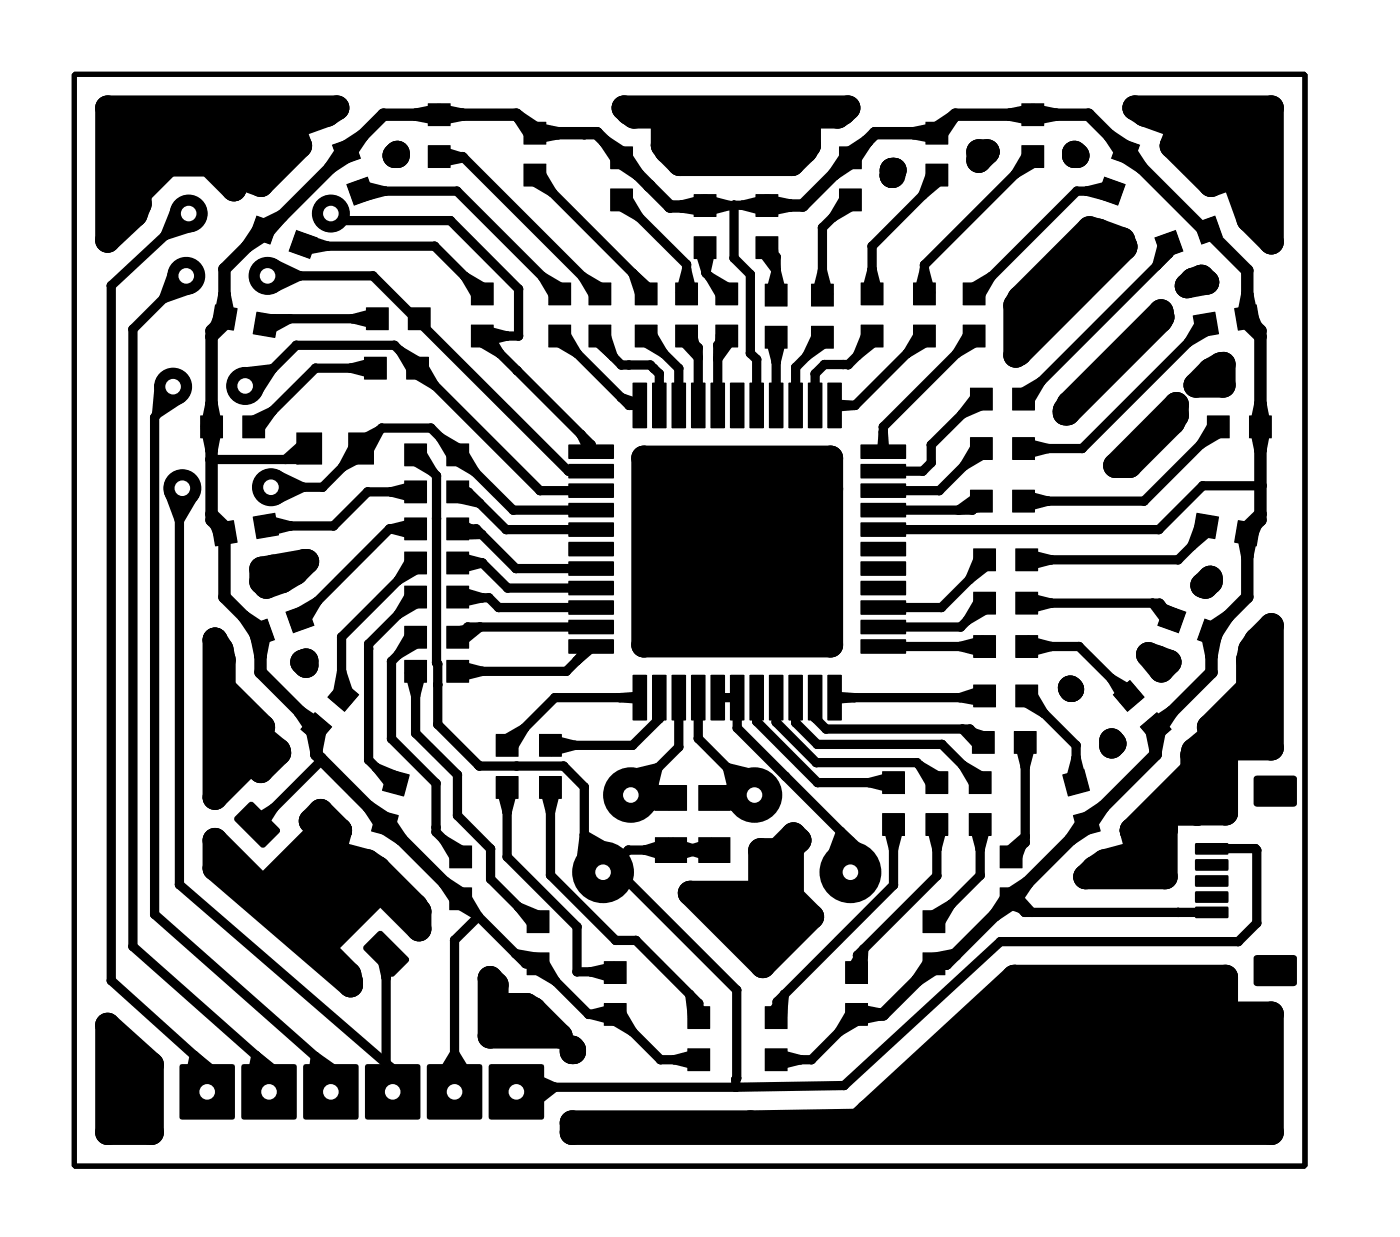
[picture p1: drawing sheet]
<svg xmlns="http://www.w3.org/2000/svg" width="58mm" height="51mm" viewBox="0 0 58 51" stroke-linecap="round" stroke-linejoin="round" font-family="sans-serif">
<g fill="#000">
<path d="M8.2 17.1h.9v.9h-.9zM10 17.1h.9v.9h-.9zM12.2 17.8h1v1.2h-1zM14.3 17.8h1v1.2h-1zM15 14.7h.9v.9h-.9zM15.1 12.6h.8v.9h-.8zM16.6 19.8h.9v.8h-.9zM16.6 18.2h.9v.9h-.9zM16.7 14.7h.9v.9h-.9zM16.8 12.6h.9v.9h-.9zM17.6 4.3h.9v.8h-.9zM17.6 6h.9v.9h-.9z"/>
<path d="M18.4 19.8h.8v.8h-.8zM18.4 18.2h.8v.9h-.8zM19.4 13.4h.8v.8h-.8zM19.4 11.6h.8v.9h-.8zM21.5 5h.9v.9h-.9zM21.5 6.7h.9v.9h-.9zM22.5 13.4h.9v.8h-.9zM22.5 11.6h.9v.9h-.9zM23.4 18.3h1.8v.5h-1.8zM23.4 19.1h1.8v.5h-1.8zM23.4 19.9h1.8v.5h-1.8zM24.2 13.4h.9v.8h-.9z"/>
<path d="M24.2 11.6h.9v.9h-.9zM25.1 6h.9v.9h-.9zM25.1 7.8h.9v.8h-.9zM26 15.8h.5v1.7h-.5zM26.1 13.4h.9v.8h-.9zM26.1 11.6h.9v.9h-.9zM26.8 15.8h.5v1.7h-.5zM27.6 15.8h.5v1.7h-.5zM27.8 13.4h.8v.8h-.8zM27.8 11.6h.8v.9h-.8zM28.4 15.8h.5v1.7h-.5zM28.5 8h.9v.9h-.9z"/>
<path d="M28.5 9.7h.9v.9h-.9zM29.2 15.8h.5v1.7h-.5zM29.4 13.4h.9v.8h-.9zM29.4 11.6h.9v.9h-.9zM30 15.8h.5v1.7h-.5zM30.8 15.8h.5v1.7h-.5zM31.1 8h.8v.9h-.8zM31.1 9.7h.8v.9h-.8zM31.4 13.4h.9v.9h-.9zM31.4 11.7h.9v.9h-.9zM31.6 15.8h.5v1.7h-.5zM32.4 15.8h.5v1.7h-.5z"/>
<path d="M33.2 15.8h.5v1.7h-.5zM33.3 13.4h.9v.9h-.9zM33.3 11.7h.9v.9h-.9zM34 15.8h.5v1.7h-.5zM34.5 6h.9v.9h-.9zM34.5 7.8h.9v.8h-.9zM35.4 13.4h.9v.8h-.9zM35.4 11.6h.9v.9h-.9zM35.4 19.9h1.8v.5h-1.8zM35.4 19.1h1.8v.5h-1.8zM35.4 18.3h1.8v.5h-1.8zM37.5 13.4h.9v.8h-.9z"/>
<path d="M37.5 11.6h.9v.9h-.9zM38 5h.9v.9h-.9zM38 6.7h.9v.9h-.9zM39.6 13.4h.8v.8h-.8zM39.6 11.6h.8v.9h-.8zM39.9 15.9h.8v.9h-.8zM39.9 18h.8v.9h-.8zM41.6 15.9h.9v.9h-.9zM41.6 18h.9v.9h-.9zM42 4.3h.9v.8h-.9zM42 6h.9v.9h-.9zM49.6 17.1h.9v.9h-.9z"/>
<path d="M51.3 17.1h.9v.9h-.9zM16.6 21.3h.9v.9h-.9zM16.6 22.7h.9v.9h-.9zM16.6 24.1h.9v.9h-.9zM16.6 25.7h.9v.9h-.9zM16.6 27.1h.9v.9h-.9zM18.4 21.3h.8v.9h-.8zM18.4 22.7h.8v.9h-.8zM18.4 24.1h.8v.9h-.8zM18.4 25.7h.8v.9h-.8zM18.4 27.1h.8v.9h-.8zM18.5 36.5h.9v.8h-.9z"/>
<path d="M18.5 34.7h.9v.9h-.9zM20.4 30.2h.9v.8h-.9zM20.4 31.9h.9v.9h-.9zM21.7 39.1h.8v.9h-.8zM21.7 37.4h.8v.9h-.8zM22.2 30.2h.8v.8h-.8zM22.2 31.9h.8v.9h-.8zM23.4 20.7h1.8v.5h-1.8zM23.4 21.5h1.8v.5h-1.8zM23.4 22.3h1.8v.5h-1.8zM23.4 23.1h1.8v.5h-1.8zM23.4 23.9h1.8v.5h-1.8z"/>
<path d="M23.4 24.7h1.8v.5h-1.8zM23.4 25.5h1.8v.5h-1.8zM23.4 26.3h1.8v.5h-1.8zM24.8 39.5h.9v.9h-.9zM26 27.8h.5v1.7h-.5zM26.8 27.8h.5v1.7h-.5zM26.9 34.4h1.3v1h-1.3zM26.9 32.3h1.3v1h-1.3zM27.6 27.8h.5v1.7h-.5zM28.4 27.8h.5v1.7h-.5zM28.7 34.4h1.3v1h-1.3zM28.7 32.3h1.3v1h-1.3z"/>
<path d="M29.2 27.8h.5v1.7h-.5zM30 27.8h.5v1.7h-.5zM30.8 27.8h.5v1.7h-.5zM31.6 27.8h.5v1.7h-.5zM32.4 27.8h.5v1.7h-.5zM33.2 27.8h.5v1.7h-.5zM34 27.8h.5v1.7h-.5zM34.7 39.5h.9v.9h-.9zM35.4 26.3h1.8v.5h-1.8zM35.4 25.5h1.8v.5h-1.8zM35.4 24.7h1.8v.5h-1.8zM35.4 23.9h1.8v.5h-1.8z"/>
<path d="M35.4 23.1h1.8v.5h-1.8zM35.4 22.3h1.8v.5h-1.8zM35.4 21.5h1.8v.5h-1.8zM35.4 20.7h1.8v.5h-1.8zM36.3 31.7h.8v.9h-.8zM36.3 33.4h.8v.9h-.8zM37.9 39.1h.9v.9h-.9zM37.9 37.4h.9v.9h-.9zM38 31.7h.9v.9h-.9zM38 33.4h.9v.9h-.9zM39.8 31.7h.9v.9h-.9zM39.8 33.4h.9v.9h-.9z"/>
<path d="M39.9 20.1h.8v.9h-.8zM39.9 30h.9v.9h-.9zM40 28.1h.9v.9h-.9zM40 26.1h.9v.9h-.9zM40 24.3h.9v.9h-.9zM40 22.5h.9v.9h-.9zM41.1 36.5h.9v.8h-.9zM41.1 34.7h.9v.9h-.9zM41.6 20.1h.9v.9h-.9zM41.7 30h.8v.9h-.8zM41.7 28.1h.9v.9h-.9zM41.7 26.1h.9v.9h-.9z"/>
<path d="M41.7 24.3h.9v.9h-.9zM41.7 22.5h.9v.9h-.9zM49.1 37.3h1.3v.4h-1.3zM49.1 36.6h1.3v.4h-1.3zM49.1 36h1.3v.4h-1.3zM49.1 35.3h1.3v.4h-1.3zM49.1 34.7h1.3v.3h-1.3zM51.6 32h1.5v1h-1.5zM51.6 39.3h1.5v1.1h-1.5zM24.8 41.2h.9v.9h-.9zM28.3 43.1h.8v.9h-.8zM28.3 41.3h.8v.9h-.8z"/>
<path d="M31.4 43.1h.9v.9h-.9zM31.4 41.3h.9v.9h-.9zM34.7 41.2h.9v.9h-.9z"/>
<circle cx="31.9" cy="13.8" r=".19"/>
<circle cx="13.2" cy="31.2" r=".19"/>
<circle cx="49.8" cy="34.9" r=".19"/>
<circle cx="49.8" cy="37.5" r=".19"/>
</g>
<g fill="#000">
<path d="M6.5 15.8l.6 .1 .3 .5-1 .6z" fill-rule="evenodd"/>
<path d="M7.1 11.1l.5 .2 .2 .6-1.1 .4z" fill-rule="evenodd"/>
<path d="M7.2 8.6l.5 .2 .2 .5-1.1 .4z" fill-rule="evenodd"/>
<path d="M8.2 17.1h1l-.1 .9h-.9z" fill-rule="evenodd"/>
<path d="M8.7 16.6l.2 .9h-.2h-.2z" fill-rule="evenodd"/>
<path d="M8.5 17.6h.4l-.2 .9z" fill-rule="evenodd"/>
<path d="M8.9 12.5l.8 .2-.1 .8-.9-.1z" fill-rule="evenodd"/>
<path d="M8.8 12.5l1 .2-.2 .9-.9-.2z" fill-rule="evenodd"/>
<path d="M9.2 12.1l.2 .9h-.2h-.2z" fill-rule="evenodd"/>
<path d="M9 13l.4 .2-.7 .6z" fill-rule="evenodd"/>
<path d="M9.9 17.1h1v.9h-.9z" fill-rule="evenodd"/>
<path d="M10 15.3l1.2-.2-.7 1-.4-.3z" fill-rule="evenodd"/>
<path d="M10.3 17.3l.9-.4-.6 .8-.2-.2z" fill-rule="evenodd"/>
<path d="M10.5 8.9l.9 .3-.3 .8-.9-.3z" fill-rule="evenodd"/>
<path d="M10.6 12.8l.8 .2-.1 .8-.9-.1z" fill-rule="evenodd"/>
<path d="M10.5 8.9l.9 .3-.3 .8-.9-.3z" fill-rule="evenodd"/>
<path d="M10.5 12.8l1 .2-.2 .9-.9-.2z" fill-rule="evenodd"/>
<path d="M10.7 9.3l.2 .3-.8 .5z" fill-rule="evenodd"/>
<path d="M10.7 9.3l.9-.4-.6 .7z" fill-rule="evenodd"/>
<path d="M10.9 13.1h1l-.9 .5-.1-.3z" fill-rule="evenodd"/>
<path d="M11.2 10.8l1.1 .5-1.1 .5-.2-.5z" fill-rule="evenodd"/>
<path d="M12.2 9.5l.8 .3-.3 .8-.8-.3z" fill-rule="evenodd"/>
<path d="M12.2 9.5l.8 .3-.3 .8-.9-.3z" fill-rule="evenodd"/>
<path d="M12.2 17.8h1v1.3h-1z" fill-rule="evenodd"/>
<path d="M12.5 9.8l1 .3-1 .2-.1-.3z" fill-rule="evenodd"/>
<path d="M11.7 18.9l.8-.7 .2 .2v.3z" fill-rule="evenodd"/>
<path d="M14.1 6.1l.8-.5-.5 .7z" fill-rule="evenodd"/>
<path d="M14.1 6.1l.2 .3-.8 .5z" fill-rule="evenodd"/>
<path d="M14.3 17.8h1.1l-.1 1.3h-1z" fill-rule="evenodd"/>
<path d="M13.7 6l.8-.3 .3 .8-.8 .3z" fill-rule="evenodd"/>
<path d="M13.6 5.9l.9-.3 .3 .9-.8 .3z" fill-rule="evenodd"/>
<path d="M14.9 7.6l.9 .2-.9 .3z" fill-rule="evenodd"/>
<path d="M14.5 18.3l.3 .1 .2 .3-.9 .5z" fill-rule="evenodd"/>
<path d="M14.7 18.1l.9-.4-.5 .9-.3-.2z" fill-rule="evenodd"/>
<path d="M14.2 7.6l.9-.3 .3 .8-.9 .3z" fill-rule="evenodd"/>
<path d="M14.2 7.6l.9-.4 .3 .9-.9 .3z" fill-rule="evenodd"/>
<path d="M14.4 15.1l1-.2v.2v.3z" fill-rule="evenodd"/>
<path d="M14.5 13.1l.9-.3 .1 .3-.1 .2z" fill-rule="evenodd"/>
<path d="M14.9 14.7l1-.1v1h-.9z" fill-rule="evenodd"/>
<path d="M15 12.6h.9l.1 .9-1 .1z" fill-rule="evenodd"/>
<path d="M16.6 18.2h.9v.9h-.9z" fill-rule="evenodd"/>
<path d="M17.1 18.7l.2-.2 .5 .9-.9-.5z" fill-rule="evenodd"/>
<path d="M16.4 14.4l.9 .5-.2 .2-.2 .1z" fill-rule="evenodd"/>
<path d="M17.1 15.1l.3-.1 .5 .8-.9-.5z" fill-rule="evenodd"/>
<path d="M16.7 14.7l.9-.1v1h-.9z" fill-rule="evenodd"/>
<path d="M16.8 12.6h.9v.9l-.9 .1z" fill-rule="evenodd"/>
<path d="M18.1 4.5l.9 .2-.9 .2z" fill-rule="evenodd"/>
<path d="M17.1 4.7l.9-.2v.2v.2z" fill-rule="evenodd"/>
<path d="M18.1 6.2l.9 .3-.9 .2-.1-.3z" fill-rule="evenodd"/>
<path d="M18.3 18.2h.9l.1 .9h-1z" fill-rule="evenodd"/>
<path d="M17.6 4.3l.9-.1v1h-.9z" fill-rule="evenodd"/>
<path d="M17.6 6h.9v.9h-.9z" fill-rule="evenodd"/>
<path d="M18.1 18l.8 .5-.1 .2-.2 .1z" fill-rule="evenodd"/>
<path d="M18.8 18.7l.2-.2 .5 .9-.8-.5z" fill-rule="evenodd"/>
<path d="M19.3 13.3h1v.9l-.9 .1z" fill-rule="evenodd"/>
<path d="M19.3 11.6h1v.9h-.9z" fill-rule="evenodd"/>
<path d="M19.9 13.5l.9 .3-.9 .2-.1-.2z" fill-rule="evenodd"/>
<path d="M19.8 13.8l.2-.1 .5 .8-.8-.5z" fill-rule="evenodd"/>
<path d="M19.1 11.3l.8 .5-.1 .3-.2 .1z" fill-rule="evenodd"/>
<path d="M22 5.3l.9 .2-.9 .1z" fill-rule="evenodd"/>
<path d="M21.3 4.8l.8 .5-.1 .2-.2 .1z" fill-rule="evenodd"/>
<path d="M22 7.2l.2-.1 .5 .8-.9-.5z" fill-rule="evenodd"/>
<path d="M21.5 5h.9v.9h-.9z" fill-rule="evenodd"/>
<path d="M21.5 6.7h.9v.9l-.9 .1z" fill-rule="evenodd"/>
<path d="M22.5 13.3h.9l.1 .9-1 .1z" fill-rule="evenodd"/>
<path d="M22.5 11.6h.9l.1 .9h-1z" fill-rule="evenodd"/>
<path d="M23 13.8l.2-.1 .5 .8-.8-.5z" fill-rule="evenodd"/>
<path d="M22.3 11.3l.8 .5-.1 .3-.2 .1z" fill-rule="evenodd"/>
<path d="M23.3 18.3l1.9-.1v.6h-1.8z" fill-rule="evenodd"/>
<path d="M23.3 19.1l1.9-.1v.6h-1.8z" fill-rule="evenodd"/>
<path d="M24.2 13.3h.9v.9l-.9 .1z" fill-rule="evenodd"/>
<path d="M24.2 11.6h.9v.9h-.9z" fill-rule="evenodd"/>
<path d="M23.9 17.8l.4 .7-.1 .1z" fill-rule="evenodd"/>
<path d="M23.4 19.3h.9v.1z" fill-rule="evenodd"/>
<path d="M24.6 13.8l.3-.1 .3 .9-.7-.6z" fill-rule="evenodd"/>
<path d="M23.9 11.3l.9 .5-.2 .3-.2 .1z" fill-rule="evenodd"/>
<path d="M25.5 6.5l.2-.1 .5 .8-.8-.6z" fill-rule="evenodd"/>
<path d="M24.8 5.8l.8 .5-.1 .2-.1 .1z" fill-rule="evenodd"/>
<path d="M25.5 8.2l.2-.1 .5 .8-.8-.5z" fill-rule="evenodd"/>
<path d="M25.1 6h.9v.9h-.9z" fill-rule="evenodd"/>
<path d="M25.1 7.8l.9-.1v1h-.9z" fill-rule="evenodd"/>
<path d="M26 15.7h.6l-.1 1.9h-.5z" fill-rule="evenodd"/>
<path d="M26.1 13.3h.9v.9l-.9 .1z" fill-rule="evenodd"/>
<path d="M26.1 11.6h.9v.9h-.9z" fill-rule="evenodd"/>
<path d="M25.5 16.3l.8 .3-.1 .1z" fill-rule="evenodd"/>
<path d="M26.5 13.8l.3-.1 .5 .8-.9-.5z" fill-rule="evenodd"/>
<path d="M26 11.2l.7 .7-.2 .2h-.2z" fill-rule="evenodd"/>
<path d="M26.8 15.7h.6l-.1 1.9h-.5z" fill-rule="evenodd"/>
<path d="M27.1 15.8v.8h-.1z" fill-rule="evenodd"/>
<path d="M27.6 15.7h.6l-.1 1.9h-.5z" fill-rule="evenodd"/>
<path d="M27.7 13.3h1l-.1 1-.9-.1z" fill-rule="evenodd"/>
<path d="M27.7 11.6h.9l.1 .9h-1z" fill-rule="evenodd"/>
<path d="M27.9 15.8v.8h-.1z" fill-rule="evenodd"/>
<path d="M28 14l.2-.2 .2-.1 .3 1z" fill-rule="evenodd"/>
<path d="M28.2 11.1l.2 .9-.2 .1-.3-.1z" fill-rule="evenodd"/>
<path d="M28.4 15.7h.6l-.1 1.9h-.5z" fill-rule="evenodd"/>
<path d="M28.7 15.8v.8h-.1z" fill-rule="evenodd"/>
<path d="M29 8.2l1 .2-1 .3z" fill-rule="evenodd"/>
<path d="M28 8.5l.9-.3 .1 .2-.1 .2z" fill-rule="evenodd"/>
<path d="M28.7 10.2h.5l-.2 1z" fill-rule="evenodd"/>
<path d="M29.2 15.7h.6l-.1 1.9h-.5z" fill-rule="evenodd"/>
<path d="M29.4 13.3h.9v1l-.9-.1z" fill-rule="evenodd"/>
<path d="M29.4 11.6h.9v.9h-.9z" fill-rule="evenodd"/>
<path d="M28.5 8h.9v.9h-.9z" fill-rule="evenodd"/>
<path d="M28.5 9.7h.9v.9h-.9z" fill-rule="evenodd"/>
<path d="M29.5 15.8v.8h-.1z" fill-rule="evenodd"/>
<path d="M29.6 13.8h.2l.2 .1-.5 .8z" fill-rule="evenodd"/>
<path d="M29.1 11.3l.9 .5-.2 .3-.2 .1z" fill-rule="evenodd"/>
<path d="M30 15.7h.6l-.1 1.9h-.5z" fill-rule="evenodd"/>
<path d="M30.8 15.7h.6l-.1 1.9h-.5z" fill-rule="evenodd"/>
<path d="M31.1 15.8v.8h-.1z" fill-rule="evenodd"/>
<path d="M31.4 13.4h.9v.9h-.9z" fill-rule="evenodd"/>
<path d="M31.4 11.7l.9-.1v1h-.9z" fill-rule="evenodd"/>
<path d="M31.5 8.2l.9 .2-.9 .2z" fill-rule="evenodd"/>
<path d="M30.5 8.4l.9-.2 .1 .2-.1 .3z" fill-rule="evenodd"/>
<path d="M31.3 10.3l.4-.2 .2 1z" fill-rule="evenodd"/>
<path d="M31.6 15.7h.6l-.1 1.9h-.5z" fill-rule="evenodd"/>
<path d="M31.9 15.8v.8h-.1z" fill-rule="evenodd"/>
<path d="M31.6 13.9h.5l-.2 1z" fill-rule="evenodd"/>
<path d="M31.9 11.1l.2 1h-.2h-.3z" fill-rule="evenodd"/>
<path d="M31 8h.9l.1 .9h-1z" fill-rule="evenodd"/>
<path d="M31 9.7h.9l.1 .9h-1z" fill-rule="evenodd"/>
<path d="M32.4 15.7h.6l-.1 1.9h-.5z" fill-rule="evenodd"/>
<path d="M32.7 15.8v.8h-.1z" fill-rule="evenodd"/>
<path d="M33.2 15.7h.6l-.1 1.9h-.5z" fill-rule="evenodd"/>
<path d="M33.3 13.4h.9v.9h-.9z" fill-rule="evenodd"/>
<path d="M33.3 11.7l.9-.1v1h-.9z" fill-rule="evenodd"/>
<path d="M33.5 15.8v.8h-.1z" fill-rule="evenodd"/>
<path d="M33.5 13.7l.3 .1 .1 .3-.8 .5z" fill-rule="evenodd"/>
<path d="M33.8 11.1l.2 1h-.2h-.3z" fill-rule="evenodd"/>
<path d="M34 15.7h.6l-.1 1.9h-.5z" fill-rule="evenodd"/>
<path d="M34.3 16.6h.8l-.8 .1z" fill-rule="evenodd"/>
<path d="M34.8 6.4l.2 .2-.8 .6z" fill-rule="evenodd"/>
<path d="M34.8 6.3l.8-.5-.5 .8z" fill-rule="evenodd"/>
<path d="M34.7 8.1l.2 .1 .2 .2-.9 .5z" fill-rule="evenodd"/>
<path d="M35.4 13.3h.9v1l-1-.1z" fill-rule="evenodd"/>
<path d="M35.4 11.6h.9v.9h-.9z" fill-rule="evenodd"/>
<path d="M34.5 6h.9v.9h-.9z" fill-rule="evenodd"/>
<path d="M34.5 7.8l.9-.1v1h-.9z" fill-rule="evenodd"/>
<path d="M35.6 13.7l.2 .1 .2 .2-.8 .6z" fill-rule="evenodd"/>
<path d="M35.8 11.1l.3 .9-.3 .1-.2-.1z" fill-rule="evenodd"/>
<path d="M36.3 19.3h.8l-.8 .1z" fill-rule="evenodd"/>
<path d="M36.3 17.7v.8h-.1z" fill-rule="evenodd"/>
<path d="M35.3 19.9l1.9-.1v.6h-1.8z" fill-rule="evenodd"/>
<path d="M35.3 19.1l1.9-.1v.6h-1.8z" fill-rule="evenodd"/>
<path d="M35.3 18.3l1.9-.1v.6h-1.8z" fill-rule="evenodd"/>
<path d="M37.5 13.3h.9v1l-.9-.1z" fill-rule="evenodd"/>
<path d="M37.5 11.6h.9v.9h-.9z" fill-rule="evenodd"/>
<path d="M37.8 13.7l.2 .1 .1 .2-.8 .5z" fill-rule="evenodd"/>
<path d="M38 11.1l.2 .9-.2 .1-.3-.1z" fill-rule="evenodd"/>
<path d="M37.5 5.5l.9-.2 .1 .2-.1 .1z" fill-rule="evenodd"/>
<path d="M38.4 5.3l.8-.5-.6 .8z" fill-rule="evenodd"/>
<path d="M38.2 7.1l.3 .1 .1 .2-.7 .6z" fill-rule="evenodd"/>
<path d="M38 5h.9v.9h-.9z" fill-rule="evenodd"/>
<path d="M38 6.7h.9v.9l-.9 .1z" fill-rule="evenodd"/>
<path d="M39.5 13.3h1v.9l-.9 .1z" fill-rule="evenodd"/>
<path d="M39.5 11.6h1v.9h-.9z" fill-rule="evenodd"/>
<path d="M39.8 15.9h1v.9l-.9 .1z" fill-rule="evenodd"/>
<path d="M39.8 18l1-.1v1h-.9z" fill-rule="evenodd"/>
<path d="M39.8 13.7l.2 .1 .1 .2-.8 .5z" fill-rule="evenodd"/>
<path d="M39.9 11.8l.8-.5-.5 .9-.2-.1z" fill-rule="evenodd"/>
<path d="M40.1 16.2l.2 .2 .1 .2-.9 .4z" fill-rule="evenodd"/>
<path d="M40.1 18.3l.2 .1 .1 .2-.8 .5z" fill-rule="evenodd"/>
<path d="M41.6 15.9h.9v.9l-.9 .1z" fill-rule="evenodd"/>
<path d="M41.6 18l.9-.1v1h-.9z" fill-rule="evenodd"/>
<path d="M41.9 16.2l.9-.5-.5 .8-.3-.1z" fill-rule="evenodd"/>
<path d="M42.1 18.2l.9 .2-.9 .3z" fill-rule="evenodd"/>
<path d="M41.5 4.7l.9-.2v.2v.2z" fill-rule="evenodd"/>
<path d="M42.5 4.5l.9 .2-.9 .2z" fill-rule="evenodd"/>
<path d="M42.2 6.3l.2 .1 .1 .2-.8 .5z" fill-rule="evenodd"/>
<path d="M41.9 4.3l1-.1v1h-.9z" fill-rule="evenodd"/>
<path d="M42 6h.9v.9h-1z" fill-rule="evenodd"/>
<path d="M44.6 7.8l1-.2v.2v.3z" fill-rule="evenodd"/>
<path d="M45.4 7.3l.8 .3-.3 .8-.8-.3z" fill-rule="evenodd"/>
<path d="M45.4 7.3l.8 .3-.3 .8-.9-.3z" fill-rule="evenodd"/>
<path d="M46.2 6.2l.2-.1 .5 .8-.8-.5z" fill-rule="evenodd"/>
<path d="M45.6 5.6l.7 .5-.1 .1-.1 .1z" fill-rule="evenodd"/>
<path d="M46 5.7l.8 .3-.3 .8-.8-.3z" fill-rule="evenodd"/>
<path d="M45.9 5.6l.9 .4-.3 .8-.9-.3z" fill-rule="evenodd"/>
<path d="M47.8 10h.2l.2 .2-.7 .7z" fill-rule="evenodd"/>
<path d="M47.4 9.8l.9-.3 .3 .8-.9 .3z" fill-rule="evenodd"/>
<path d="M47.4 9.8l.9-.4 .3 .9-.9 .3z" fill-rule="evenodd"/>
<path d="M49.3 13.2l.2 .1 .2 .3-.9 .5z" fill-rule="evenodd"/>
<path d="M49 13l.9-.2 .1 .9-.8 .1z" fill-rule="evenodd"/>
<path d="M49.8 17.4l.2 .1 .2 .2-.9 .5z" fill-rule="evenodd"/>
<path d="M49 13l.9-.2 .2 .9-1 .2z" fill-rule="evenodd"/>
<path d="M49.1 9.2l.8-.3 .3 .8-.8 .3z" fill-rule="evenodd"/>
<path d="M49 9.2l.9-.4 .3 .9-.8 .3z" fill-rule="evenodd"/>
<path d="M49.6 17.1h.9v.9h-.9z" fill-rule="evenodd"/>
<path d="M51.2 13h.2l.4 .8-.7-.6z" fill-rule="evenodd"/>
<path d="M51.2 12.1l.2 .9h-.2h-.2z" fill-rule="evenodd"/>
<path d="M50.7 12.7l.9-.2 .1 .9-.8 .1z" fill-rule="evenodd"/>
<path d="M50.7 12.7l.9-.2 .2 .9-1 .2z" fill-rule="evenodd"/>
<path d="M51.6 17.6h.3l-.1 .9z" fill-rule="evenodd"/>
<path d="M51.8 16.6l.1 .9h-.1h-.2z" fill-rule="evenodd"/>
<path d="M51.3 17.1h.9v.9h-.9z" fill-rule="evenodd"/>
<path d="M6.9 20.2l.6-.2 .5 .3-.6 1.1z" fill-rule="evenodd"/>
<path d="M8.7 21.5l.9-.1 .2 .9-1 .1z" fill-rule="evenodd"/>
<path d="M8.7 21.5l.9-.1 .1 .9-.8 .1z" fill-rule="evenodd"/>
<path d="M8.7 21.1l.7 .7-.2 .1-.2 .1z" fill-rule="evenodd"/>
<path d="M9.6 33.5l.6-.5 .2-.1 1.1 1.1v.2l-.6 .6h-.2l-1.1-1.1z" fill-rule="evenodd"/>
<path d="M9.7 33.6l.6-.6 1.1 1.1-.6 .6z" fill-rule="evenodd"/>
<path d="M10.1 25.7l.9-.3 .3 .9-.9 .3z" fill-rule="evenodd"/>
<path d="M10.1 25.7l.9-.3 .3 .9-.9 .3z" fill-rule="evenodd"/>
<path d="M10.4 21.2l.9-.1 .2 .9-1 .1z" fill-rule="evenodd"/>
<path d="M10.4 21.2l.9-.1 .1 .9-.8 .1z" fill-rule="evenodd"/>
<path d="M10.4 33.7l.8-.5-.5 .8z" fill-rule="evenodd"/>
<path d="M10 25.3l.8 .5-.1 .2-.2 .1z" fill-rule="evenodd"/>
<path d="M10.5 26h.4l-.2 .9z" fill-rule="evenodd"/>
<path d="M11 21.3l.9 .3-.9 .2-.1-.2z" fill-rule="evenodd"/>
<path d="M11.4 19.5l1.1 .5-1.1 .5-.3-.5z" fill-rule="evenodd"/>
<path d="M11.7 25.1l.9-.3 .3 .9-.9 .3z" fill-rule="evenodd"/>
<path d="M11.7 25.1l.9-.3 .3 .9-.9 .3z" fill-rule="evenodd"/>
<path d="M12.2 25.2l.8-.5-.5 .8-.2-.1z" fill-rule="evenodd"/>
<path d="M12.9 29.2l.7 .6-.5 .7-.8-.5z" fill-rule="evenodd"/>
<path d="M12.9 29.3l.7 .5-.6 .7-.6-.6z" fill-rule="evenodd"/>
<path d="M12.3 29.2l.8 .5-.1 .2-.2 .1z" fill-rule="evenodd"/>
<path d="M12.8 29.9h.4l-.2 1z" fill-rule="evenodd"/>
<path d="M14 27.9l.7 .6-.5 .7-.8-.6z" fill-rule="evenodd"/>
<path d="M14 27.9l.7 .6-.6 .7-.6-.6z" fill-rule="evenodd"/>
<path d="M14 27.6l.3 .9-.2 .1-.3-.1z" fill-rule="evenodd"/>
<path d="M14.9 38.8l.6-.5 .2-.1 1.1 1.1v.2l-.6 .6h-.2l-1.1-1.1z" fill-rule="evenodd"/>
<path d="M15 38.9l.6-.6 1.1 1.1-.6 .6z" fill-rule="evenodd"/>
<path d="M15.5 33.2l.9 .3-.3 .9-.9-.3z" fill-rule="evenodd"/>
<path d="M15.5 33.3l.8 .2-.2 .8-.8-.2z" fill-rule="evenodd"/>
<path d="M15.9 31.6l.9 .2-.2 .9-.9-.2z" fill-rule="evenodd"/>
<path d="M15.9 31.6l.9 .2-.2 .9-.9-.3z" fill-rule="evenodd"/>
<path d="M15.1 33.1l.8 .5-.1 .2-.2 .1z" fill-rule="evenodd"/>
<path d="M15.8 33.8l.2-.1 .5 .8-.8-.5z" fill-rule="evenodd"/>
<path d="M15.6 39.2h.5l-.2 .9z" fill-rule="evenodd"/>
<path d="M15.4 31.5l1 .4-.1 .2-.2 .2z" fill-rule="evenodd"/>
<path d="M16 20.2l1-.3 .1 .3-.1 .2z" fill-rule="evenodd"/>
<path d="M16 21.7l1-.2 .1 .2-.1 .3z" fill-rule="evenodd"/>
<path d="M16.8 23l.3 .1 .1 .2-.9 .5z" fill-rule="evenodd"/>
<path d="M16.8 24.4l.3 .1 .1 .2-.9 .5z" fill-rule="evenodd"/>
<path d="M16.8 26l.3 .2 .1 .2-.9 .5z" fill-rule="evenodd"/>
<path d="M16.8 27.6h.5l-.2 1z" fill-rule="evenodd"/>
<path d="M16.6 19.7h.9v.9l-.9 .1z" fill-rule="evenodd"/>
<path d="M16.6 21.3l.9-.1v1h-.9z" fill-rule="evenodd"/>
<path d="M16.6 22.7l.9-.1v1h-.9z" fill-rule="evenodd"/>
<path d="M16.6 24.1l.9-.1v1h-.9z" fill-rule="evenodd"/>
<path d="M16.6 25.7h.9v.9h-.9z" fill-rule="evenodd"/>
<path d="M16.6 27.1h.9v.9h-.9z" fill-rule="evenodd"/>
<path d="M18.4 36.5l1-.1v1h-.9z" fill-rule="evenodd"/>
<path d="M18.5 34.7h.9v1l-1-.1z" fill-rule="evenodd"/>
<path d="M19 20l.7 .7-1-.3 .1-.2z" fill-rule="evenodd"/>
<path d="M18.9 21.5l.9 .4-1 .1z" fill-rule="evenodd"/>
<path d="M18.9 22.9l.9 .2-.9 .3z" fill-rule="evenodd"/>
<path d="M18.9 24.3l.9 .2-1 .3z" fill-rule="evenodd"/>
<path d="M18.7 25.9l1-.2-.7 .7-.2-.2z" fill-rule="evenodd"/>
<path d="M18.9 27.3l.9 .3-.9 .2z" fill-rule="evenodd"/>
<path d="M18.9 36.9l.2-.1 .5 .8-.8-.5z" fill-rule="evenodd"/>
<path d="M18.2 36.2l.8 .5-.1 .2-.1 .1z" fill-rule="evenodd"/>
<path d="M18.2 34.5l.8 .5-.1 .2-.2 .1z" fill-rule="evenodd"/>
<path d="M18.3 19.7h.9l.1 .9-1 .1z" fill-rule="evenodd"/>
<path d="M18.3 21.3l.9-.1 .1 1h-1z" fill-rule="evenodd"/>
<path d="M18.3 22.7l.9-.1 .1 1h-1z" fill-rule="evenodd"/>
<path d="M18.3 24.1l.9-.1 .1 1h-1z" fill-rule="evenodd"/>
<path d="M18.3 25.7h.9l.1 .9h-1z" fill-rule="evenodd"/>
<path d="M18.3 27.1h.9l.1 .9h-1z" fill-rule="evenodd"/>
<path d="M20.7 30.4l.8-.5-.5 .8-.2-.1z" fill-rule="evenodd"/>
<path d="M20.6 32.4h.5l-.3 1z" fill-rule="evenodd"/>
<path d="M20.4 30.2l.9-.1v1h-.9z" fill-rule="evenodd"/>
<path d="M20.4 31.9h.9v.9h-.9z" fill-rule="evenodd"/>
<path d="M21.6 37.4h.9l.1 .9h-1z" fill-rule="evenodd"/>
<path d="M22.1 39.6l.2-.2 .5 .9-.8-.5z" fill-rule="evenodd"/>
<path d="M21.2 39.2l.9 .1v.3l-.2 .2z" fill-rule="evenodd"/>
<path d="M21.3 37.2l.9 .4-.1 .2-.2 .2z" fill-rule="evenodd"/>
<path d="M22.7 30.4l.9 .2-.9 .3z" fill-rule="evenodd"/>
<path d="M22.4 32.4h.4l-.2 1z" fill-rule="evenodd"/>
<path d="M22.1 30.2l1-.1v1h-.9z" fill-rule="evenodd"/>
<path d="M22.2 31.9h.9v.9h-1z" fill-rule="evenodd"/>
<path d="M23.3 19.9l1.9-.1v.6h-1.8z" fill-rule="evenodd"/>
<path d="M23.3 20.7l1.9-.1v.6h-1.8z" fill-rule="evenodd"/>
<path d="M23.3 21.5l1.9-.1v.6h-1.8z" fill-rule="evenodd"/>
<path d="M23.3 22.3l1.9-.1v.6h-1.8z" fill-rule="evenodd"/>
<path d="M23.3 23.1l1.9-.1v.6h-1.8z" fill-rule="evenodd"/>
<path d="M23.3 23.9l1.9-.1v.6h-1.8z" fill-rule="evenodd"/>
<path d="M23.3 24.7l1.9-.1v.6h-1.8z" fill-rule="evenodd"/>
<path d="M23.3 25.5l1.9-.1v.6h-1.8z" fill-rule="evenodd"/>
<path d="M23.3 26.3l1.9-.1v.6h-1.8z" fill-rule="evenodd"/>
<path d="M23.4 20.1h.9v.1z" fill-rule="evenodd"/>
<path d="M23.4 20.9h.9v.1z" fill-rule="evenodd"/>
<path d="M23.4 21.7h.9v.1z" fill-rule="evenodd"/>
<path d="M23.4 23.3h.9v.1z" fill-rule="evenodd"/>
<path d="M23.4 24.1h.9v.1z" fill-rule="evenodd"/>
<path d="M23.4 24.9h.9v.1z" fill-rule="evenodd"/>
<path d="M23.4 25.7h.9v.1z" fill-rule="evenodd"/>
<path d="M24.2 26.5l.1 .1-.6 .5z" fill-rule="evenodd"/>
<path d="M24 34.3l1.2 .7-.4 .8-1-.1z" fill-rule="evenodd"/>
<path d="M24.3 39.9l.9-.2 .1 .2-.1 .3z" fill-rule="evenodd"/>
<path d="M25.7 31.8l1.3-.3-.3 1.3-.8-.2z" fill-rule="evenodd"/>
<path d="M26.4 32l1.1 .8-1.2 .6-.4-.8z" fill-rule="evenodd"/>
<path d="M26 27.7h.6l-.1 1.9h-.5z" fill-rule="evenodd"/>
<path d="M25.4 28.6h.9v.1z" fill-rule="evenodd"/>
<path d="M26.8 27.7h.6l-.1 1.9h-.5z" fill-rule="evenodd"/>
<path d="M26.9 34.4h1.3v1h-1.3z" fill-rule="evenodd"/>
<path d="M26.9 32.2h1.3v1.1h-1.3z" fill-rule="evenodd"/>
<path d="M27 28.7h.1v.8z" fill-rule="evenodd"/>
<path d="M26.5 34.9l1-.3 .1 .3-.1 .3z" fill-rule="evenodd"/>
<path d="M27.6 34.6l1 .3-1 .3v-.3z" fill-rule="evenodd"/>
<path d="M26.5 32.8l1-.3 .1 .3-.1 .3z" fill-rule="evenodd"/>
<path d="M27.6 27.7h.6l-.1 1.9h-.5z" fill-rule="evenodd"/>
<path d="M27.8 28.7h.1v.8z" fill-rule="evenodd"/>
<path d="M28.4 27.7h.6l-.1 1.9h-.5z" fill-rule="evenodd"/>
<path d="M28.7 34.4h1.3v1h-1.3z" fill-rule="evenodd"/>
<path d="M28.7 32.2h1.3v1.1h-1.3z" fill-rule="evenodd"/>
<path d="M28.6 28.7h.1v.8z" fill-rule="evenodd"/>
<path d="M29.2 27.7h.6l-.1 1.9h-.5z" fill-rule="evenodd"/>
<path d="M28.3 34.9l.9-.3 .1 .3-.1 .3z" fill-rule="evenodd"/>
<path d="M29.4 32.5l1 .3-1 .3-.1-.3z" fill-rule="evenodd"/>
<path d="M30 27.7h.6l-.1 1.9h-.5z" fill-rule="evenodd"/>
<path d="M30.2 28.7h.1v.8z" fill-rule="evenodd"/>
<path d="M30.8 27.7h.6l-.1 1.9h-.5z" fill-rule="evenodd"/>
<path d="M29.4 32.8l1.1-.8 .5 .6-.4 .8z" fill-rule="evenodd"/>
<path d="M29.9 31.5l1.3 .3-.2 .8-.8 .2z" fill-rule="evenodd"/>
<path d="M31 28.7h.1v.8z" fill-rule="evenodd"/>
<path d="M31.6 27.7h.6l-.1 1.9h-.5z" fill-rule="evenodd"/>
<path d="M31.8 28.7h.1v.8z" fill-rule="evenodd"/>
<path d="M32.4 27.7h.6l-.1 1.9h-.5z" fill-rule="evenodd"/>
<path d="M32.6 28.7h.1v.8z" fill-rule="evenodd"/>
<path d="M33.2 27.7h.6l-.1 1.9h-.5z" fill-rule="evenodd"/>
<path d="M33.4 28.7h.1v.8z" fill-rule="evenodd"/>
<path d="M34 27.7h.6l-.1 1.9h-.5z" fill-rule="evenodd"/>
<path d="M34.3 28.6h.8l-.8 .1z" fill-rule="evenodd"/>
<path d="M34.5 34.1l1.1 1-.7 .7-.9-.3z" fill-rule="evenodd"/>
<path d="M35.5 39l-.1 .9h-.2l-.2-.1z" fill-rule="evenodd"/>
<path d="M36.3 26.5h.8l-.8 .1z" fill-rule="evenodd"/>
<path d="M36.3 25.7h.8l-.8 .1z" fill-rule="evenodd"/>
<path d="M36.3 24.9h.8l-.8 .1z" fill-rule="evenodd"/>
<path d="M36.3 21.7h.8l-.8 .1z" fill-rule="evenodd"/>
<path d="M36.3 20.9h.8l-.8 .1z" fill-rule="evenodd"/>
<path d="M36.3 20.1h.8l-.8 .1z" fill-rule="evenodd"/>
<path d="M35.7 32.1l.9-.2 .1 .2-.1 .3z" fill-rule="evenodd"/>
<path d="M36.5 33.9h.2h.2l-.2 1z" fill-rule="evenodd"/>
<path d="M36.2 31.7h.9l.1 .9h-1z" fill-rule="evenodd"/>
<path d="M36.2 33.4h.9l.1 .9h-1z" fill-rule="evenodd"/>
<path d="M35.3 26.3l1.9-.1v.6h-1.8z" fill-rule="evenodd"/>
<path d="M35.3 25.5l1.9-.1v.6h-1.8z" fill-rule="evenodd"/>
<path d="M35.3 24.7l1.9-.1v.6h-1.8z" fill-rule="evenodd"/>
<path d="M35.3 23.9l1.9-.1v.6h-1.8z" fill-rule="evenodd"/>
<path d="M35.3 23.1l1.9-.1v.6h-1.8z" fill-rule="evenodd"/>
<path d="M35.3 22.3l1.9-.1v.6h-1.8z" fill-rule="evenodd"/>
<path d="M35.3 21.5l1.9-.1v.6h-1.8z" fill-rule="evenodd"/>
<path d="M35.3 20.7l1.9-.1v.6h-1.8z" fill-rule="evenodd"/>
<path d="M37.9 37.4h.9v.9h-.9z" fill-rule="evenodd"/>
<path d="M38.3 39.4l.9-.2-.7 .5z" fill-rule="evenodd"/>
<path d="M38.2 39.5l.3 .2-.8 .5z" fill-rule="evenodd"/>
<path d="M38.2 37.6l.9-.5-.5 .9-.2-.2z" fill-rule="evenodd"/>
<path d="M37.8 31.4l.8 .5-.1 .2-.2 .2z" fill-rule="evenodd"/>
<path d="M38.2 33.9h.3h.2l-.2 1z" fill-rule="evenodd"/>
<path d="M38 31.7h.9v.9h-.9z" fill-rule="evenodd"/>
<path d="M38 33.4h.9v.9h-.9z" fill-rule="evenodd"/>
<path d="M39.8 20.1h1v.9h-.9z" fill-rule="evenodd"/>
<path d="M39.9 30h.9l.1 .9-1 .1z" fill-rule="evenodd"/>
<path d="M40 28.1h.9v.9h-.9z" fill-rule="evenodd"/>
<path d="M40 26.1h.9v.9h-.9z" fill-rule="evenodd"/>
<path d="M40 24.3h.9v.9h-.9z" fill-rule="evenodd"/>
<path d="M40 22.5h.9v.9l-.9 .1z" fill-rule="evenodd"/>
<path d="M39.5 31.4l.9 .5-.1 .2-.3 .2z" fill-rule="evenodd"/>
<path d="M40 33.9h.3h.2l-.2 1z" fill-rule="evenodd"/>
<path d="M39.4 20.9l.8-.5 .1 .2v.2z" fill-rule="evenodd"/>
<path d="M39.5 29.9l1 .3-.1 .3-.2 .2z" fill-rule="evenodd"/>
<path d="M39.4 28.6l1-.3v.3v.2z" fill-rule="evenodd"/>
<path d="M39.4 26.5l1-.2v.2v.3z" fill-rule="evenodd"/>
<path d="M40.2 24.6l.2 .2 .2 .2-.9 .5z" fill-rule="evenodd"/>
<path d="M40.2 22.9l.2 .1 .2 .2-.8 .6z" fill-rule="evenodd"/>
<path d="M39.8 31.7h.9v.9h-.9z" fill-rule="evenodd"/>
<path d="M39.8 33.4h.9v.9h-.9z" fill-rule="evenodd"/>
<path d="M41.1 36.5l.9-.1v1h-.9z" fill-rule="evenodd"/>
<path d="M41.1 34.7h.9v.9l-.9 .1z" fill-rule="evenodd"/>
<path d="M41.4 36.8l.2 .3-.7 .5z" fill-rule="evenodd"/>
<path d="M41.4 36.7l.8-.5-.5 .8z" fill-rule="evenodd"/>
<path d="M41.5 36.9l.2-.2 .7 .8-1-.4z" fill-rule="evenodd"/>
<path d="M41.4 35l.7-.7-.3 1-.3-.1z" fill-rule="evenodd"/>
<path d="M41.6 20.1h.9v.9h-.9z" fill-rule="evenodd"/>
<path d="M41.6 30h1v.9l-.9 .1z" fill-rule="evenodd"/>
<path d="M41.7 28.1h.9v.9h-.9z" fill-rule="evenodd"/>
<path d="M41.7 26.1h.9v.9h-.9z" fill-rule="evenodd"/>
<path d="M41.7 24.3h.9v.9h-.9z" fill-rule="evenodd"/>
<path d="M41.7 22.5h.9v.9l-.9 .1z" fill-rule="evenodd"/>
<path d="M42.1 20.3l.9 .3-.9 .2z" fill-rule="evenodd"/>
<path d="M41.9 30.5h.5l-.3 1z" fill-rule="evenodd"/>
<path d="M42.2 28.6l.2-.2 .5 .9-.9-.5z" fill-rule="evenodd"/>
<path d="M42.2 26.3l1 .2-1 .3z" fill-rule="evenodd"/>
<path d="M42.2 24.5l1 .3-1 .2z" fill-rule="evenodd"/>
<path d="M42.2 22.7l1 .3-1 .2z" fill-rule="evenodd"/>
<path d="M43.6 31.8l.9-.2 .3 .9-.9 .2z" fill-rule="evenodd"/>
<path d="M43.7 31.8l.8-.2 .2 .8-.8 .3z" fill-rule="evenodd"/>
<path d="M44.2 31.1l.2 1h-.2h-.3z" fill-rule="evenodd"/>
<path d="M44.1 33.5l.9-.3 .2 .9-.9 .3z" fill-rule="evenodd"/>
<path d="M44.1 33.5l.8-.2 .3 .8-.9 .2z" fill-rule="evenodd"/>
<path d="M44.5 33.7l.2 .3-.7 .5z" fill-rule="evenodd"/>
<path d="M44.5 33.6l.8-.5-.5 .8z" fill-rule="evenodd"/>
<path d="M45.7 28.5l.7-.6 .6 .7-.7 .6z" fill-rule="evenodd"/>
<path d="M45.7 28.5l.7-.6 .6 .7-.7 .6z" fill-rule="evenodd"/>
<path d="M45.6 27.9l.9 .5-.1 .2-.3 .1z" fill-rule="evenodd"/>
<path d="M46.8 29.8l.7-.6 .6 .8-.7 .5z" fill-rule="evenodd"/>
<path d="M46.8 29.8l.7-.5 .6 .6-.7 .6z" fill-rule="evenodd"/>
<path d="M47.3 29.9h.3l-.1 1z" fill-rule="evenodd"/>
<path d="M47.4 29.7l.7-.5-.5 .8z" fill-rule="evenodd"/>
<path d="M47.3 24.8l.9 .4-.1 .2-.2 .2z" fill-rule="evenodd"/>
<path d="M47.8 24.8l.9 .3-.3 .9-.9-.3z" fill-rule="evenodd"/>
<path d="M47.9 24.8l.8 .3-.3 .9-.8-.3z" fill-rule="evenodd"/>
<path d="M49.1 37.2h1.3l.1 .5h-1.4z" fill-rule="evenodd"/>
<path d="M49.1 36.6h1.3l.1 .4-1.4 .1z" fill-rule="evenodd"/>
<path d="M49.1 36l1.3-.1 .1 .5h-1.4z" fill-rule="evenodd"/>
<path d="M49.1 35.3h1.3l.1 .4-1.4 .1z" fill-rule="evenodd"/>
<path d="M49.1 34.6h1.3l.1 .4-1.4 .1z" fill-rule="evenodd"/>
<path d="M49.3 21.5l.2 .1 .2 .2-.8 .6z" fill-rule="evenodd"/>
<path d="M49.6 26h.3l-.1 .9z" fill-rule="evenodd"/>
<path d="M49.6 25.8l.8-.5-.5 .8z" fill-rule="evenodd"/>
<path d="M49.2 21.1l.8 .1-.1 .9-.9-.1z" fill-rule="evenodd"/>
<path d="M49.1 21.1l1 .1-.2 .9-.9-.1z" fill-rule="evenodd"/>
<path d="M49.5 25.4l.9 .3-.4 .9-.8-.3z" fill-rule="evenodd"/>
<path d="M49.5 25.4l.8 .3-.3 .9-.8-.3z" fill-rule="evenodd"/>
<path d="M51 21.9h.4l-.2 .9z" fill-rule="evenodd"/>
<path d="M51.1 21.8l.7-.7-.4 .9z" fill-rule="evenodd"/>
<path d="M51.5 31.9h1.7l.1 .1-.1 1.1h-1.6l-.1-.1z" fill-rule="evenodd"/>
<path d="M50.9 21.4l.8 .1-.1 .9-.9-.1z" fill-rule="evenodd"/>
<path d="M50.8 21.4l1 .1-.2 .9-.9-.1z" fill-rule="evenodd"/>
<path d="M8 43.3l1 .9-.5 .6-.8-.1z" fill-rule="evenodd"/>
<path d="M7.4 43.7h2.2v2.2h-2.2z" fill-rule="evenodd"/>
<path d="M10.5 43.3l1.1 .9-.6 .6-.8-.1z" fill-rule="evenodd"/>
<path d="M9.9 43.7h2.3v2.2h-2.3z" fill-rule="evenodd"/>
<path d="M12.9 43.4l1.2 .8-.5 .6-.8-.1z" fill-rule="evenodd"/>
<path d="M12.5 43.7h2.2v2.2h-2.2z" fill-rule="evenodd"/>
<path d="M15 43.7h2.2v2.2h-2.2z" fill-rule="evenodd"/>
<path d="M18.7 43.2l.7 1.2-.7 .4-.7-.4z" fill-rule="evenodd"/>
<path d="M17.6 43.7h2.2v2.2h-2.2z" fill-rule="evenodd"/>
<path d="M21.5 44.1l1.3 .5-1.1 .9-.5-.7z" fill-rule="evenodd"/>
<path d="M21.6 39.1h.9l.1 .9h-1z" fill-rule="evenodd"/>
<path d="M20.1 43.7h2.2v2.2h-2.2z" fill-rule="evenodd"/>
<path d="M24.8 41.2h.9v.9h-.9z" fill-rule="evenodd"/>
<path d="M24.8 39.5h.9v.9h-.9z" fill-rule="evenodd"/>
<path d="M25.3 41.7l.2-.2 .5 .9-.9-.5z" fill-rule="evenodd"/>
<path d="M24.3 41.7l.9-.3 .1 .3-.1 .2z" fill-rule="evenodd"/>
<path d="M28.2 43.1l.9-.1 .1 1h-1z" fill-rule="evenodd"/>
<path d="M28.2 41.3h.9l.1 .9-1 .1z" fill-rule="evenodd"/>
<path d="M27.7 43.5l.9-.2 .1 .2-.1 .3z" fill-rule="evenodd"/>
<path d="M28.3 40.8l.6 .8-.2 .2h-.3z" fill-rule="evenodd"/>
<path d="M31.4 43.1l.9-.1v1h-.9z" fill-rule="evenodd"/>
<path d="M31.4 41.3h.9v.9l-.9 .1z" fill-rule="evenodd"/>
<path d="M31.9 43.3l1 .2-1 .3z" fill-rule="evenodd"/>
<path d="M32.2 40.8l-.1 1h-.2l-.2-.2z" fill-rule="evenodd"/>
<path d="M34.7 41.2h.9v.9h-.9z" fill-rule="evenodd"/>
<path d="M34.7 39.5h.9v.9h-.9z" fill-rule="evenodd"/>
<path d="M35.2 41.5l.9 .2-.9 .1z" fill-rule="evenodd"/>
<path d="M35 41.5l.2 .2 .1 .2-.8 .5z" fill-rule="evenodd"/>
<path d="M37.9 39.1h.9v.9h-.9z" fill-rule="evenodd"/>
<path d="M51.5 39.3l1.7-.1 .1 .1-.1 1.1-1.6 .1-.1-.1z" fill-rule="evenodd"/>
<circle cx="4.6" cy="11.7" r=".19"/>
<circle cx="5.5" cy="13.5" r=".19"/>
<circle cx="6.3" cy="17.1" r=".19"/>
<circle cx="6.4" cy="17" r=".19"/>
<circle cx="6.5" cy="15.8" r=".19"/>
<circle cx="6.7" cy="12.3" r=".19"/>
<circle cx="6.8" cy="9.7" r=".19"/>
<circle cx="7.1" cy="15.9" r=".78"/>
<circle cx="7.1" cy="15.9" r=".19"/>
<circle cx="7.1" cy="11.1" r=".19"/>
<circle cx="7.2" cy="8.6" r=".19"/>
<circle cx="7.4" cy="16.4" r=".19"/>
<circle cx="7.6" cy="11.3" r=".78"/>
<circle cx="7.6" cy="11.3" r=".19"/>
<circle cx="7.7" cy="8.8" r=".78"/>
<circle cx="7.7" cy="8.8" r=".19"/>
<circle cx="7.8" cy="11.9" r=".19"/>
<circle cx="7.9" cy="9.3" r=".19"/>
<circle cx="8.5" cy="17.5" r=".25"/>
<circle cx="8.5" cy="17.6" r=".25"/>
<circle cx="8.7" cy="17.5" r=".25"/>
<circle cx="8.7" cy="18.9" r=".25"/>
<circle cx="8.7" cy="16.6" r=".25"/>
<circle cx="8.7" cy="13.6" r=".25"/>
<circle cx="8.7" cy="13.8" r=".25"/>
<circle cx="8.7" cy="18.5" r=".25"/>
<circle cx="8.9" cy="17.5" r=".25"/>
<circle cx="8.9" cy="17.6" r=".25"/>
<circle cx="9" cy="13" r=".25"/>
<circle cx="9.2" cy="13" r=".25"/>
<circle cx="9.2" cy="11" r=".25"/>
<circle cx="9.2" cy="12.1" r=".25"/>
<circle cx="9.4" cy="13.2" r=".25"/>
<circle cx="9.4" cy="13" r=".25"/>
<circle cx="10" cy="15.3" r=".19"/>
<circle cx="10.1" cy="15.9" r=".78"/>
<circle cx="10.1" cy="15.8" r=".19"/>
<circle cx="10.1" cy="10.1" r=".25"/>
<circle cx="10.3" cy="17.3" r=".19"/>
<circle cx="10.4" cy="17.5" r=".19"/>
<circle cx="10.5" cy="15.8" r=".19"/>
<circle cx="10.5" cy="16.1" r=".19"/>
<circle cx="10.6" cy="17.7" r=".19"/>
<circle cx="10.7" cy="9.3" r=".25"/>
<circle cx="10.8" cy="9.4" r=".25"/>
<circle cx="10.9" cy="13.5" r=".19"/>
<circle cx="10.9" cy="17.2" r=".19"/>
<circle cx="10.9" cy="13.3" r=".19"/>
<circle cx="10.9" cy="13.1" r=".19"/>
<circle cx="10.9" cy="9.6" r=".25"/>
<circle cx="11" cy="9.6" r=".25"/>
<circle cx="11" cy="11.3" r=".78"/>
<circle cx="11" cy="11.3" r=".76"/>
<circle cx="11" cy="11.3" r=".19"/>
<circle cx="11" cy="9.4" r=".25"/>
<circle cx="11" cy="13.6" r=".19"/>
<circle cx="11.2" cy="16.9" r=".19"/>
<circle cx="11.2" cy="15.1" r=".19"/>
<circle cx="11.2" cy="11.8" r=".19"/>
<circle cx="11.2" cy="10.8" r=".19"/>
<circle cx="11.2" cy="13.1" r=".19"/>
<circle cx="11.4" cy="19.5" r=".19"/>
<circle cx="11.6" cy="8.9" r=".25"/>
<circle cx="11.7" cy="18.9" r=".19"/>
<circle cx="11.9" cy="13.1" r=".19"/>
<circle cx="12.2" cy="14.2" r=".19"/>
<circle cx="12.2" cy="18.9" r=".19"/>
<circle cx="12.3" cy="11.3" r=".19"/>
<circle cx="12.4" cy="10" r=".19"/>
<circle cx="12.5" cy="10.3" r=".19"/>
<circle cx="12.5" cy="18.2" r=".19"/>
<circle cx="12.5" cy="9.8" r=".19"/>
<circle cx="12.7" cy="18.4" r=".19"/>
<circle cx="12.7" cy="18.7" r=".19"/>
<circle cx="13" cy="15.1" r=".19"/>
<circle cx="13" cy="10.1" r=".19"/>
<circle cx="13.5" cy="10.1" r=".19"/>
<circle cx="13.5" cy="6.9" r=".25"/>
<circle cx="13.6" cy="8.8" r=".78"/>
<circle cx="14.1" cy="6.1" r=".25"/>
<circle cx="14.1" cy="19.2" r=".19"/>
<circle cx="14.1" cy="9.1" r=".19"/>
<circle cx="14.2" cy="6.2" r=".25"/>
<circle cx="14.3" cy="6.4" r=".25"/>
<circle cx="14.4" cy="6.3" r=".25"/>
<circle cx="14.4" cy="15.1" r=".19"/>
<circle cx="14.5" cy="13.1" r=".19"/>
<circle cx="14.5" cy="18.3" r=".19"/>
<circle cx="14.7" cy="18.1" r=".19"/>
<circle cx="14.8" cy="7.8" r=".19"/>
<circle cx="14.8" cy="18.4" r=".19"/>
<circle cx="14.9" cy="8.1" r=".19"/>
<circle cx="14.9" cy="7.6" r=".19"/>
<circle cx="14.9" cy="5.6" r=".25"/>
<circle cx="15" cy="18.7" r=".19"/>
<circle cx="15.1" cy="18.6" r=".19"/>
<circle cx="15.3" cy="11.3" r=".19"/>
<circle cx="15.4" cy="15.4" r=".19"/>
<circle cx="15.4" cy="14.9" r=".19"/>
<circle cx="15.4" cy="15.1" r=".19"/>
<circle cx="15.4" cy="12.8" r=".19"/>
<circle cx="15.4" cy="13.3" r=".19"/>
<circle cx="15.5" cy="13.1" r=".19"/>
<circle cx="15.6" cy="17.7" r=".19"/>
<circle cx="15.7" cy="17.6" r=".19"/>
<circle cx="15.7" cy="4.7" r=".25"/>
<circle cx="15.8" cy="7.8" r=".19"/>
<circle cx="16.2" cy="14.2" r=".19"/>
<circle cx="16.4" cy="14.4" r=".19"/>
<circle cx="16.9" cy="15.2" r=".19"/>
<circle cx="16.9" cy="18.9" r=".19"/>
<circle cx="17" cy="19.9" r=".19"/>
<circle cx="17" cy="15.3" r=".19"/>
<circle cx="17.1" cy="18.7" r=".19"/>
<circle cx="17.1" cy="4.7" r=".25"/>
<circle cx="17.1" cy="15.1" r=".19"/>
<circle cx="17.2" cy="13.2" r=".19"/>
<circle cx="17.3" cy="14.9" r=".19"/>
<circle cx="17.3" cy="18.5" r=".19"/>
<circle cx="17.4" cy="15" r=".19"/>
<circle cx="17.7" cy="17.6" r=".19"/>
<circle cx="17.8" cy="19.4" r=".19"/>
<circle cx="17.8" cy="10.1" r=".19"/>
<circle cx="17.9" cy="15.8" r=".19"/>
<circle cx="17.9" cy="19.5" r=".19"/>
<circle cx="18" cy="4.9" r=".25"/>
<circle cx="18" cy="4.5" r=".25"/>
<circle cx="18" cy="4.7" r=".25"/>
<circle cx="18" cy="6.4" r=".19"/>
<circle cx="18.1" cy="4.5" r=".25"/>
<circle cx="18.1" cy="4.9" r=".25"/>
<circle cx="18.1" cy="18" r=".19"/>
<circle cx="18.1" cy="6.7" r=".19"/>
<circle cx="18.1" cy="6.2" r=".19"/>
<circle cx="18.5" cy="9.1" r=".19"/>
<circle cx="18.6" cy="18.8" r=".19"/>
<circle cx="18.7" cy="18.9" r=".19"/>
<circle cx="18.8" cy="7.8" r=".19"/>
<circle cx="18.8" cy="18.7" r=".19"/>
<circle cx="18.9" cy="18.5" r=".19"/>
<circle cx="19" cy="4.7" r=".25"/>
<circle cx="19" cy="6.4" r=".19"/>
<circle cx="19" cy="18.5" r=".19"/>
<circle cx="19" cy="6.5" r=".19"/>
<circle cx="19.1" cy="11.3" r=".19"/>
<circle cx="19.5" cy="19.4" r=".19"/>
<circle cx="19.6" cy="12.2" r=".19"/>
<circle cx="19.7" cy="14" r=".19"/>
<circle cx="19.8" cy="12.1" r=".19"/>
<circle cx="19.8" cy="13.8" r=".19"/>
<circle cx="19.9" cy="13.5" r=".19"/>
<circle cx="19.9" cy="14" r=".19"/>
<circle cx="19.9" cy="11.8" r=".19"/>
<circle cx="20" cy="13.7" r=".19"/>
<circle cx="20.5" cy="14.5" r=".19"/>
<circle cx="20.8" cy="13.8" r=".19"/>
<circle cx="21.2" cy="4.7" r=".25"/>
<circle cx="21.2" cy="15.2" r=".19"/>
<circle cx="21.3" cy="4.8" r=".25"/>
<circle cx="21.3" cy="11.9" r=".19"/>
<circle cx="21.3" cy="13.8" r=".19"/>
<circle cx="21.8" cy="5.6" r=".25"/>
<circle cx="21.8" cy="7.4" r=".19"/>
<circle cx="22" cy="5.5" r=".25"/>
<circle cx="22" cy="7.2" r=".19"/>
<circle cx="22" cy="5.6" r=".25"/>
<circle cx="22" cy="5.3" r=".25"/>
<circle cx="22.1" cy="5.3" r=".25"/>
<circle cx="22.2" cy="7.1" r=".19"/>
<circle cx="22.3" cy="11.3" r=".19"/>
<circle cx="22.7" cy="7.9" r=".19"/>
<circle cx="22.8" cy="12.2" r=".19"/>
<circle cx="22.9" cy="14" r=".19"/>
<circle cx="22.9" cy="5.5" r=".25"/>
<circle cx="23" cy="12.1" r=".19"/>
<circle cx="23" cy="13.8" r=".19"/>
<circle cx="23.1" cy="11.8" r=".19"/>
<circle cx="23.2" cy="13.7" r=".19"/>
<circle cx="23.3" cy="19.3" r=".19"/>
<circle cx="23.4" cy="19.3" r=".19"/>
<circle cx="23.7" cy="14.5" r=".19"/>
<circle cx="23.9" cy="17.8" r=".19"/>
<circle cx="23.9" cy="11.3" r=".19"/>
<circle cx="24" cy="5.5" r=".25"/>
<circle cx="24.2" cy="18.6" r=".19"/>
<circle cx="24.3" cy="19.4" r=".19"/>
<circle cx="24.3" cy="19.3" r=".19"/>
<circle cx="24.3" cy="18.3" r=".19"/>
<circle cx="24.3" cy="18.5" r=".19"/>
<circle cx="24.4" cy="12.2" r=".19"/>
<circle cx="24.5" cy="14" r=".19"/>
<circle cx="24.5" cy="5.5" r=".25"/>
<circle cx="24.6" cy="12.1" r=".19"/>
<circle cx="24.6" cy="13.8" r=".19"/>
<circle cx="24.8" cy="11.8" r=".19"/>
<circle cx="24.8" cy="14.2" r=".19"/>
<circle cx="24.8" cy="5.8" r=".25"/>
<circle cx="24.9" cy="13.7" r=".19"/>
<circle cx="25.2" cy="14.6" r=".19"/>
<circle cx="25.4" cy="6.6" r=".25"/>
<circle cx="25.4" cy="8.4" r=".19"/>
<circle cx="25.5" cy="15" r=".19"/>
<circle cx="25.5" cy="16.3" r=".19"/>
<circle cx="25.5" cy="6.5" r=".25"/>
<circle cx="25.5" cy="8.2" r=".19"/>
<circle cx="25.6" cy="6.3" r=".25"/>
<circle cx="25.7" cy="6.4" r=".25"/>
<circle cx="25.7" cy="8.1" r=".19"/>
<circle cx="25.8" cy="15" r=".19"/>
<circle cx="25.8" cy="16.6" r=".19"/>
<circle cx="26" cy="8.6" r=".19"/>
<circle cx="26" cy="11.2" r=".19"/>
<circle cx="26.2" cy="7.2" r=".25"/>
<circle cx="26.2" cy="16.7" r=".19"/>
<circle cx="26.2" cy="8.9" r=".19"/>
<circle cx="26.3" cy="16.6" r=".19"/>
<circle cx="26.3" cy="12.1" r=".19"/>
<circle cx="26.4" cy="14" r=".19"/>
<circle cx="26.5" cy="13.8" r=".19"/>
<circle cx="26.5" cy="12.1" r=".19"/>
<circle cx="26.5" cy="11.8" r=".19"/>
<circle cx="26.7" cy="7.6" r=".25"/>
<circle cx="26.7" cy="15" r=".19"/>
<circle cx="26.7" cy="11.9" r=".19"/>
<circle cx="26.8" cy="13.7" r=".19"/>
<circle cx="26.8" cy="15.1" r=".19"/>
<circle cx="27" cy="16.6" r=".19"/>
<circle cx="27.1" cy="16.6" r=".19"/>
<circle cx="27.1" cy="15.8" r=".19"/>
<circle cx="27.1" cy="15.3" r=".19"/>
<circle cx="27.3" cy="14.5" r=".19"/>
<circle cx="27.5" cy="8.5" r=".25"/>
<circle cx="27.8" cy="16.6" r=".19"/>
<circle cx="27.9" cy="16.6" r=".19"/>
<circle cx="27.9" cy="15.8" r=".19"/>
<circle cx="27.9" cy="15.1" r=".19"/>
<circle cx="27.9" cy="12" r=".19"/>
<circle cx="28" cy="8.5" r=".25"/>
<circle cx="28" cy="14" r=".19"/>
<circle cx="28.2" cy="12.1" r=".19"/>
<circle cx="28.2" cy="13.8" r=".19"/>
<circle cx="28.2" cy="10.9" r=".19"/>
<circle cx="28.2" cy="11.1" r=".19"/>
<circle cx="28.4" cy="12" r=".19"/>
<circle cx="28.4" cy="13.7" r=".19"/>
<circle cx="28.5" cy="8.5" r=".25"/>
<circle cx="28.6" cy="16.6" r=".19"/>
<circle cx="28.7" cy="15.8" r=".19"/>
<circle cx="28.7" cy="14.3" r=".19"/>
<circle cx="28.7" cy="16.6" r=".19"/>
<circle cx="28.7" cy="14.7" r=".19"/>
<circle cx="28.7" cy="10.2" r=".19"/>
<circle cx="28.9" cy="8.2" r=".25"/>
<circle cx="28.9" cy="8.6" r=".25"/>
<circle cx="29" cy="8.4" r=".25"/>
<circle cx="29" cy="8.4" r=".19"/>
<circle cx="29" cy="10.2" r=".19"/>
<circle cx="29" cy="11.2" r=".19"/>
<circle cx="29" cy="10.6" r=".19"/>
<circle cx="29" cy="8.7" r=".19"/>
<circle cx="29" cy="8.2" r=".19"/>
<circle cx="29.1" cy="11.3" r=".19"/>
<circle cx="29.2" cy="10.2" r=".19"/>
<circle cx="29.4" cy="16.6" r=".19"/>
<circle cx="29.5" cy="15.8" r=".19"/>
<circle cx="29.5" cy="14.2" r=".19"/>
<circle cx="29.5" cy="14.7" r=".19"/>
<circle cx="29.5" cy="16.6" r=".19"/>
<circle cx="29.6" cy="13.8" r=".19"/>
<circle cx="29.6" cy="12.2" r=".19"/>
<circle cx="29.8" cy="13.8" r=".19"/>
<circle cx="29.8" cy="12.1" r=".19"/>
<circle cx="30" cy="8.4" r=".19"/>
<circle cx="30" cy="11.8" r=".19"/>
<circle cx="30" cy="13.9" r=".19"/>
<circle cx="30.1" cy="8.4" r=".19"/>
<circle cx="30.1" cy="10.6" r=".19"/>
<circle cx="30.5" cy="8.4" r=".19"/>
<circle cx="30.8" cy="14.5" r=".19"/>
<circle cx="30.8" cy="11.3" r=".19"/>
<circle cx="31" cy="16.6" r=".19"/>
<circle cx="31.1" cy="14.8" r=".19"/>
<circle cx="31.1" cy="15.8" r=".19"/>
<circle cx="31.1" cy="16.6" r=".19"/>
<circle cx="31.3" cy="10.3" r=".19"/>
<circle cx="31.4" cy="8.7" r=".19"/>
<circle cx="31.4" cy="8.2" r=".19"/>
<circle cx="31.5" cy="8.4" r=".19"/>
<circle cx="31.5" cy="8.4" r=".25"/>
<circle cx="31.5" cy="10.2" r=".19"/>
<circle cx="31.5" cy="8.2" r=".25"/>
<circle cx="31.5" cy="8.6" r=".25"/>
<circle cx="31.6" cy="13.9" r=".19"/>
<circle cx="31.6" cy="12.1" r=".19"/>
<circle cx="31.7" cy="10.1" r=".19"/>
<circle cx="31.8" cy="16.6" r=".19"/>
<circle cx="31.9" cy="13.8" r=".19"/>
<circle cx="31.9" cy="11.1" r=".19"/>
<circle cx="31.9" cy="10.5" r=".19"/>
<circle cx="31.9" cy="16.6" r=".19"/>
<circle cx="31.9" cy="15.8" r=".19"/>
<circle cx="31.9" cy="14.9" r=".19"/>
<circle cx="31.9" cy="12.1" r=".19"/>
<circle cx="32.1" cy="13.9" r=".19"/>
<circle cx="32.1" cy="12.1" r=".19"/>
<circle cx="32.4" cy="8.4" r=".25"/>
<circle cx="32.6" cy="16.6" r=".19"/>
<circle cx="32.7" cy="15.8" r=".19"/>
<circle cx="32.7" cy="15.1" r=".19"/>
<circle cx="32.7" cy="16.6" r=".19"/>
<circle cx="33" cy="8.4" r=".25"/>
<circle cx="33.1" cy="14.6" r=".19"/>
<circle cx="33.4" cy="16.6" r=".19"/>
<circle cx="33.5" cy="14.3" r=".19"/>
<circle cx="33.5" cy="15.3" r=".19"/>
<circle cx="33.5" cy="15.8" r=".19"/>
<circle cx="33.5" cy="16.6" r=".19"/>
<circle cx="33.5" cy="12.1" r=".19"/>
<circle cx="33.5" cy="13.7" r=".19"/>
<circle cx="33.8" cy="9.3" r=".19"/>
<circle cx="33.8" cy="12.1" r=".19"/>
<circle cx="33.8" cy="13.8" r=".19"/>
<circle cx="33.8" cy="11.1" r=".19"/>
<circle cx="33.9" cy="15" r=".19"/>
<circle cx="33.9" cy="14.1" r=".19"/>
<circle cx="34" cy="12.1" r=".19"/>
<circle cx="34.2" cy="8.9" r=".19"/>
<circle cx="34.2" cy="7.2" r=".25"/>
<circle cx="34.3" cy="16.6" r=".19"/>
<circle cx="34.3" cy="16.7" r=".19"/>
<circle cx="34.6" cy="15" r=".19"/>
<circle cx="34.7" cy="8.1" r=".19"/>
<circle cx="34.8" cy="6.4" r=".25"/>
<circle cx="34.8" cy="6.3" r=".25"/>
<circle cx="34.8" cy="15" r=".19"/>
<circle cx="34.9" cy="6.5" r=".25"/>
<circle cx="34.9" cy="8.2" r=".19"/>
<circle cx="35" cy="6.6" r=".25"/>
<circle cx="35.1" cy="8.4" r=".19"/>
<circle cx="35.1" cy="6.6" r=".25"/>
<circle cx="35.1" cy="16.6" r=".19"/>
<circle cx="35.2" cy="14.6" r=".19"/>
<circle cx="35.4" cy="6" r=".25"/>
<circle cx="35.6" cy="12" r=".19"/>
<circle cx="35.6" cy="13.7" r=".19"/>
<circle cx="35.6" cy="5.8" r=".25"/>
<circle cx="35.7" cy="14.1" r=".19"/>
<circle cx="35.7" cy="13.8" r=".19"/>
<circle cx="35.8" cy="11.1" r=".19"/>
<circle cx="35.8" cy="10.1" r=".19"/>
<circle cx="35.8" cy="12.1" r=".19"/>
<circle cx="35.8" cy="13.8" r=".19"/>
<circle cx="35.9" cy="5.5" r=".25"/>
<circle cx="36" cy="14" r=".19"/>
<circle cx="36.1" cy="12" r=".19"/>
<circle cx="36.2" cy="18.5" r=".19"/>
<circle cx="36.3" cy="18.5" r=".19"/>
<circle cx="36.3" cy="17.5" r=".19"/>
<circle cx="36.3" cy="17.7" r=".19"/>
<circle cx="36.3" cy="19.3" r=".19"/>
<circle cx="36.3" cy="19.4" r=".19"/>
<circle cx="37.1" cy="19.3" r=".19"/>
<circle cx="37.3" cy="14.5" r=".19"/>
<circle cx="37.5" cy="5.5" r=".25"/>
<circle cx="37.7" cy="12" r=".19"/>
<circle cx="37.8" cy="13.7" r=".19"/>
<circle cx="37.9" cy="19.3" r=".19"/>
<circle cx="37.9" cy="8" r=".19"/>
<circle cx="38" cy="11.1" r=".19"/>
<circle cx="38" cy="10.9" r=".19"/>
<circle cx="38" cy="13.8" r=".19"/>
<circle cx="38" cy="12.1" r=".19"/>
<circle cx="38.1" cy="14" r=".19"/>
<circle cx="38.2" cy="12" r=".19"/>
<circle cx="38.2" cy="7.1" r=".19"/>
<circle cx="38.2" cy="18.3" r=".19"/>
<circle cx="38.2" cy="19" r=".19"/>
<circle cx="38.3" cy="7.6" r=".19"/>
<circle cx="38.4" cy="5.3" r=".25"/>
<circle cx="38.4" cy="5.6" r=".25"/>
<circle cx="38.5" cy="5.5" r=".25"/>
<circle cx="38.5" cy="7.2" r=".19"/>
<circle cx="38.6" cy="5.6" r=".25"/>
<circle cx="38.6" cy="7.4" r=".19"/>
<circle cx="39.2" cy="4.8" r=".25"/>
<circle cx="39.2" cy="4.7" r=".25"/>
<circle cx="39.3" cy="14.5" r=".19"/>
<circle cx="39.5" cy="17" r=".19"/>
<circle cx="39.6" cy="19.1" r=".19"/>
<circle cx="39.8" cy="13.7" r=".19"/>
<circle cx="39.9" cy="16.7" r=".19"/>
<circle cx="39.9" cy="11.8" r=".19"/>
<circle cx="40" cy="13.8" r=".19"/>
<circle cx="40" cy="12.1" r=".19"/>
<circle cx="40.1" cy="18.3" r=".19"/>
<circle cx="40.1" cy="16.2" r=".19"/>
<circle cx="40.1" cy="14" r=".19"/>
<circle cx="40.2" cy="12.2" r=".19"/>
<circle cx="40.3" cy="18.4" r=".19"/>
<circle cx="40.3" cy="16.4" r=".19"/>
<circle cx="40.4" cy="16.6" r=".19"/>
<circle cx="40.4" cy="18.6" r=".19"/>
<circle cx="40.7" cy="11.3" r=".19"/>
<circle cx="41.5" cy="4.7" r=".25"/>
<circle cx="41.7" cy="7.1" r=".19"/>
<circle cx="41.9" cy="16.2" r=".19"/>
<circle cx="42" cy="18.4" r=".19"/>
<circle cx="42" cy="16.4" r=".19"/>
<circle cx="42.1" cy="18.7" r=".19"/>
<circle cx="42.1" cy="18.2" r=".19"/>
<circle cx="42.2" cy="6.3" r=".19"/>
<circle cx="42.3" cy="16.5" r=".19"/>
<circle cx="42.4" cy="4.5" r=".25"/>
<circle cx="42.4" cy="4.9" r=".25"/>
<circle cx="42.4" cy="6.4" r=".19"/>
<circle cx="42.4" cy="4.7" r=".25"/>
<circle cx="42.5" cy="4.5" r=".25"/>
<circle cx="42.5" cy="4.9" r=".25"/>
<circle cx="42.5" cy="6.6" r=".19"/>
<circle cx="42.8" cy="15.7" r=".19"/>
<circle cx="43" cy="18.4" r=".19"/>
<circle cx="43.4" cy="4.7" r=".25"/>
<circle cx="44.2" cy="7.8" r=".19"/>
<circle cx="44.4" cy="18.4" r=".19"/>
<circle cx="44.6" cy="7.8" r=".19"/>
<circle cx="44.7" cy="4.7" r=".25"/>
<circle cx="45.6" cy="5.6" r=".25"/>
<circle cx="45.6" cy="8.1" r=".19"/>
<circle cx="45.6" cy="7.6" r=".19"/>
<circle cx="45.6" cy="7.8" r=".19"/>
<circle cx="46.1" cy="6.3" r=".25"/>
<circle cx="46.1" cy="6.4" r=".25"/>
<circle cx="46.2" cy="6.2" r=".25"/>
<circle cx="46.3" cy="6.1" r=".25"/>
<circle cx="46.4" cy="6.1" r=".25"/>
<circle cx="46.9" cy="6.9" r=".25"/>
<circle cx="47.5" cy="10.9" r=".19"/>
<circle cx="47.8" cy="10" r=".19"/>
<circle cx="48" cy="10.4" r=".19"/>
<circle cx="48" cy="10" r=".19"/>
<circle cx="48.2" cy="10.2" r=".19"/>
<circle cx="48.8" cy="14.1" r=".19"/>
<circle cx="49.3" cy="13.2" r=".19"/>
<circle cx="49.3" cy="18.2" r=".19"/>
<circle cx="49.4" cy="19.9" r=".19"/>
<circle cx="49.5" cy="13.3" r=".19"/>
<circle cx="49.6" cy="9.6" r=".25"/>
<circle cx="49.7" cy="13.6" r=".19"/>
<circle cx="49.7" cy="9.6" r=".12"/>
<circle cx="49.7" cy="9.6" r=".25"/>
<circle cx="49.8" cy="17.4" r=".19"/>
<circle cx="50" cy="17.5" r=".19"/>
<circle cx="50.2" cy="17.7" r=".19"/>
<circle cx="51" cy="13" r=".25"/>
<circle cx="51.1" cy="13.2" r=".25"/>
<circle cx="51.2" cy="13" r=".25"/>
<circle cx="51.2" cy="12.1" r=".25"/>
<circle cx="51.2" cy="11.1" r=".25"/>
<circle cx="51.4" cy="13" r=".25"/>
<circle cx="51.6" cy="17.6" r=".25"/>
<circle cx="51.6" cy="17.5" r=".25"/>
<circle cx="51.8" cy="19.9" r=".19"/>
<circle cx="51.8" cy="13.8" r=".25"/>
<circle cx="51.8" cy="19.9" r=".25"/>
<circle cx="51.8" cy="13.6" r=".25"/>
<circle cx="51.8" cy="17.5" r=".25"/>
<circle cx="51.8" cy="18.5" r=".25"/>
<circle cx="51.8" cy="16.6" r=".25"/>
<circle cx="51.9" cy="17.6" r=".25"/>
<circle cx="51.9" cy="17.5" r=".25"/>
<circle cx="5.5" cy="38.9" r=".19"/>
<circle cx="6.3" cy="37.5" r=".19"/>
<circle cx="6.9" cy="20.2" r=".19"/>
<circle cx="7.4" cy="36.3" r=".19"/>
<circle cx="7.4" cy="20.6" r=".19"/>
<circle cx="7.4" cy="21.4" r=".19"/>
<circle cx="7.5" cy="20.1" r=".78"/>
<circle cx="7.5" cy="20" r=".19"/>
<circle cx="8" cy="20.3" r=".19"/>
<circle cx="8.7" cy="21.1" r=".25"/>
<circle cx="8.7" cy="21.4" r=".25"/>
<circle cx="9" cy="22" r=".25"/>
<circle cx="9.2" cy="24.5" r=".25"/>
<circle cx="9.2" cy="22.2" r=".25"/>
<circle cx="9.2" cy="21.9" r=".25"/>
<circle cx="9.4" cy="21.8" r=".25"/>
<circle cx="10" cy="25.3" r=".25"/>
<circle cx="10.4" cy="33.7" r=".19"/>
<circle cx="10.5" cy="26" r=".25"/>
<circle cx="10.5" cy="26.1" r=".25"/>
<circle cx="10.6" cy="33.9" r=".19"/>
<circle cx="10.7" cy="26" r=".25"/>
<circle cx="10.7" cy="27.6" r=".25"/>
<circle cx="10.7" cy="26.9" r=".25"/>
<circle cx="10.7" cy="34" r=".19"/>
<circle cx="10.8" cy="25.8" r=".25"/>
<circle cx="10.9" cy="26" r=".25"/>
<circle cx="10.9" cy="21.6" r=".19"/>
<circle cx="11" cy="21.8" r=".19"/>
<circle cx="11" cy="21.3" r=".19"/>
<circle cx="11.1" cy="20" r=".78"/>
<circle cx="11.1" cy="20" r=".19"/>
<circle cx="11.2" cy="33.2" r=".19"/>
<circle cx="11.4" cy="20.5" r=".19"/>
<circle cx="11.9" cy="21.6" r=".19"/>
<circle cx="12.2" cy="25.2" r=".19"/>
<circle cx="12.3" cy="29.2" r=".25"/>
<circle cx="12.3" cy="25.4" r=".19"/>
<circle cx="12.5" cy="20" r=".19"/>
<circle cx="12.5" cy="25.5" r=".19"/>
<circle cx="12.8" cy="29.9" r=".25"/>
<circle cx="12.8" cy="30" r=".25"/>
<circle cx="13" cy="29.9" r=".25"/>
<circle cx="13" cy="30.9" r=".25"/>
<circle cx="13" cy="31" r=".25"/>
<circle cx="13" cy="24.7" r=".19"/>
<circle cx="13.1" cy="29.7" r=".25"/>
<circle cx="13.2" cy="29.9" r=".25"/>
<circle cx="13.2" cy="31.2" r=".25"/>
<circle cx="13.2" cy="31.3" r=".19"/>
<circle cx="13.2" cy="31.2" r=".19"/>
<circle cx="13.2" cy="20" r=".19"/>
<circle cx="13.7" cy="21.6" r=".19"/>
<circle cx="13.8" cy="28.5" r=".19"/>
<circle cx="14" cy="28" r=".19"/>
<circle cx="14" cy="27.6" r=".19"/>
<circle cx="14" cy="26.2" r=".19"/>
<circle cx="14.1" cy="28.6" r=".19"/>
<circle cx="14.3" cy="28.5" r=".19"/>
<circle cx="15.1" cy="20.2" r=".19"/>
<circle cx="15.1" cy="33.1" r=".25"/>
<circle cx="15.1" cy="26.4" r=".19"/>
<circle cx="15.1" cy="26.6" r=".19"/>
<circle cx="15.1" cy="31.2" r=".19"/>
<circle cx="15.4" cy="31.5" r=".19"/>
<circle cx="15.6" cy="33.9" r=".25"/>
<circle cx="15.6" cy="39.2" r=".19"/>
<circle cx="15.7" cy="34" r=".25"/>
<circle cx="15.7" cy="31.8" r=".19"/>
<circle cx="15.8" cy="33.8" r=".25"/>
<circle cx="15.9" cy="39.2" r=".19"/>
<circle cx="15.9" cy="33.6" r=".25"/>
<circle cx="16" cy="33.7" r=".25"/>
<circle cx="16" cy="21.7" r=".19"/>
<circle cx="16" cy="20.2" r=".19"/>
<circle cx="16.1" cy="32.3" r=".19"/>
<circle cx="16.1" cy="39.2" r=".19"/>
<circle cx="16.1" cy="27.2" r=".19"/>
<circle cx="16.1" cy="30.3" r=".19"/>
<circle cx="16.3" cy="32.1" r=".19"/>
<circle cx="16.3" cy="26.9" r=".19"/>
<circle cx="16.3" cy="25.2" r=".19"/>
<circle cx="16.3" cy="23.8" r=".19"/>
<circle cx="16.4" cy="31.9" r=".19"/>
<circle cx="16.5" cy="34.5" r=".25"/>
<circle cx="16.8" cy="27.6" r=".19"/>
<circle cx="16.8" cy="23" r=".19"/>
<circle cx="16.8" cy="26" r=".19"/>
<circle cx="16.8" cy="24.4" r=".19"/>
<circle cx="17" cy="21.5" r=".19"/>
<circle cx="17" cy="20.4" r=".19"/>
<circle cx="17" cy="22" r=".19"/>
<circle cx="17.1" cy="21.7" r=".19"/>
<circle cx="17.1" cy="26.2" r=".19"/>
<circle cx="17.1" cy="30.1" r=".19"/>
<circle cx="17.1" cy="28.6" r=".19"/>
<circle cx="17.1" cy="20.2" r=".19"/>
<circle cx="17.1" cy="23.1" r=".19"/>
<circle cx="17.1" cy="24.5" r=".19"/>
<circle cx="17.1" cy="27.6" r=".19"/>
<circle cx="17.2" cy="26.4" r=".19"/>
<circle cx="17.2" cy="24.7" r=".19"/>
<circle cx="17.2" cy="23.3" r=".19"/>
<circle cx="17.3" cy="27.6" r=".19"/>
<circle cx="17.9" cy="32.2" r=".19"/>
<circle cx="17.9" cy="34.2" r=".19"/>
<circle cx="17.9" cy="34" r=".19"/>
<circle cx="17.9" cy="27.2" r=".19"/>
<circle cx="17.9" cy="21.3" r=".19"/>
<circle cx="18" cy="27.3" r=".19"/>
<circle cx="18" cy="29.7" r=".19"/>
<circle cx="18" cy="28.1" r=".19"/>
<circle cx="18.2" cy="34.5" r=".19"/>
<circle cx="18.2" cy="36.2" r=".25"/>
<circle cx="18.6" cy="24.6" r=".19"/>
<circle cx="18.7" cy="38.6" r=".19"/>
<circle cx="18.7" cy="24.5" r=".19"/>
<circle cx="18.7" cy="35.3" r=".19"/>
<circle cx="18.7" cy="20.4" r=".19"/>
<circle cx="18.7" cy="25.9" r=".19"/>
<circle cx="18.8" cy="37" r=".25"/>
<circle cx="18.8" cy="31.8" r=".19"/>
<circle cx="18.8" cy="33.5" r=".19"/>
<circle cx="18.8" cy="22" r=".19"/>
<circle cx="18.8" cy="23.1" r=".19"/>
<circle cx="18.8" cy="27.6" r=".19"/>
<circle cx="18.8" cy="24.5" r=".19"/>
<circle cx="18.8" cy="26.2" r=".19"/>
<circle cx="18.8" cy="37.1" r=".19"/>
<circle cx="18.8" cy="20.2" r=".19"/>
<circle cx="18.8" cy="21.7" r=".19"/>
<circle cx="18.8" cy="24.8" r=".19"/>
<circle cx="18.9" cy="22.9" r=".19"/>
<circle cx="18.9" cy="23.4" r=".19"/>
<circle cx="18.9" cy="27.3" r=".19"/>
<circle cx="18.9" cy="27.8" r=".19"/>
<circle cx="18.9" cy="24.3" r=".19"/>
<circle cx="18.9" cy="21.5" r=".19"/>
<circle cx="18.9" cy="36.9" r=".25"/>
<circle cx="18.9" cy="36.9" r=".19"/>
<circle cx="18.9" cy="35.2" r=".19"/>
<circle cx="19" cy="26.4" r=".19"/>
<circle cx="19" cy="20" r=".19"/>
<circle cx="19" cy="36.7" r=".25"/>
<circle cx="19" cy="35" r=".19"/>
<circle cx="19.1" cy="36.8" r=".19"/>
<circle cx="19.2" cy="25.7" r=".19"/>
<circle cx="19.2" cy="20.2" r=".19"/>
<circle cx="19.6" cy="21.7" r=".19"/>
<circle cx="19.6" cy="37.6" r=".19"/>
<circle cx="19.6" cy="31.4" r=".19"/>
<circle cx="19.7" cy="31.5" r=".19"/>
<circle cx="19.7" cy="20.7" r=".19"/>
<circle cx="19.7" cy="25.7" r=".19"/>
<circle cx="19.8" cy="21.9" r=".19"/>
<circle cx="19.8" cy="23.1" r=".19"/>
<circle cx="19.8" cy="27.6" r=".19"/>
<circle cx="19.8" cy="24.5" r=".19"/>
<circle cx="20.1" cy="24.5" r=".19"/>
<circle cx="20.1" cy="34.9" r=".19"/>
<circle cx="20.1" cy="36.1" r=".19"/>
<circle cx="20.5" cy="24.9" r=".19"/>
<circle cx="20.6" cy="32.4" r=".19"/>
<circle cx="20.7" cy="30.4" r=".19"/>
<circle cx="20.8" cy="21.7" r=".19"/>
<circle cx="20.8" cy="30.6" r=".19"/>
<circle cx="20.8" cy="35.2" r=".19"/>
<circle cx="20.8" cy="32.3" r=".19"/>
<circle cx="20.8" cy="33.4" r=".19"/>
<circle cx="20.8" cy="24.1" r=".19"/>
<circle cx="21" cy="30.7" r=".19"/>
<circle cx="21.1" cy="20.9" r=".19"/>
<circle cx="21.1" cy="32.4" r=".19"/>
<circle cx="21.2" cy="39.2" r=".19"/>
<circle cx="21.2" cy="23.3" r=".19"/>
<circle cx="21.2" cy="31.5" r=".19"/>
<circle cx="21.3" cy="37.2" r=".19"/>
<circle cx="21.5" cy="29.9" r=".19"/>
<circle cx="21.6" cy="39.6" r=".19"/>
<circle cx="21.6" cy="37.6" r=".19"/>
<circle cx="21.9" cy="38" r=".19"/>
<circle cx="21.9" cy="39.8" r=".19"/>
<circle cx="22" cy="39.8" r=".19"/>
<circle cx="22.1" cy="39.6" r=".19"/>
<circle cx="22.1" cy="37.8" r=".19"/>
<circle cx="22.1" cy="39.3" r=".19"/>
<circle cx="22.2" cy="20.1" r=".19"/>
<circle cx="22.2" cy="37.6" r=".19"/>
<circle cx="22.3" cy="39.4" r=".19"/>
<circle cx="22.4" cy="32.4" r=".19"/>
<circle cx="22.6" cy="32.3" r=".19"/>
<circle cx="22.6" cy="30.6" r=".19"/>
<circle cx="22.6" cy="35.9" r=".19"/>
<circle cx="22.6" cy="33.4" r=".19"/>
<circle cx="22.7" cy="30.4" r=".19"/>
<circle cx="22.7" cy="30.9" r=".19"/>
<circle cx="22.8" cy="28.6" r=".19"/>
<circle cx="22.8" cy="32.4" r=".19"/>
<circle cx="23.1" cy="31.5" r=".19"/>
<circle cx="23.3" cy="27.6" r=".19"/>
<circle cx="23.4" cy="23.3" r=".19"/>
<circle cx="23.4" cy="20.1" r=".19"/>
<circle cx="23.4" cy="24.9" r=".19"/>
<circle cx="23.4" cy="20.9" r=".19"/>
<circle cx="23.4" cy="21.7" r=".19"/>
<circle cx="23.4" cy="24.1" r=".19"/>
<circle cx="23.4" cy="25.7" r=".19"/>
<circle cx="23.6" cy="30.6" r=".19"/>
<circle cx="23.7" cy="27.1" r=".19"/>
<circle cx="23.7" cy="38.1" r=".19"/>
<circle cx="23.7" cy="39.9" r=".19"/>
<circle cx="23.8" cy="35.7" r=".19"/>
<circle cx="24" cy="32.3" r=".19"/>
<circle cx="24" cy="34.7" r=".19"/>
<circle cx="24" cy="34.3" r=".19"/>
<circle cx="24.2" cy="26.5" r=".19"/>
<circle cx="24.3" cy="39.9" r=".19"/>
<circle cx="24.3" cy="25.8" r=".19"/>
<circle cx="24.3" cy="21.7" r=".19"/>
<circle cx="24.3" cy="25.7" r=".19"/>
<circle cx="24.3" cy="21.8" r=".19"/>
<circle cx="24.3" cy="24.2" r=".19"/>
<circle cx="24.3" cy="20.1" r=".19"/>
<circle cx="24.3" cy="23.3" r=".19"/>
<circle cx="24.3" cy="24.1" r=".19"/>
<circle cx="24.3" cy="21" r=".19"/>
<circle cx="24.3" cy="23.4" r=".19"/>
<circle cx="24.3" cy="20.9" r=".19"/>
<circle cx="24.3" cy="24.9" r=".19"/>
<circle cx="24.3" cy="20.2" r=".19"/>
<circle cx="24.3" cy="25" r=".19"/>
<circle cx="24.3" cy="26.5" r=".19"/>
<circle cx="24.3" cy="26.6" r=".19"/>
<circle cx="24.8" cy="35.8" r="1.27"/>
<circle cx="24.8" cy="35.8" r=".19"/>
<circle cx="24.9" cy="35.8" r=".19"/>
<circle cx="25.1" cy="39.9" r=".19"/>
<circle cx="25.1" cy="40" r=".19"/>
<circle cx="25.2" cy="39.7" r=".19"/>
<circle cx="25.2" cy="35" r=".19"/>
<circle cx="25.3" cy="39.9" r=".19"/>
<circle cx="25.3" cy="38.6" r=".19"/>
<circle cx="25.4" cy="35.8" r=".19"/>
<circle cx="25.4" cy="28.6" r=".19"/>
<circle cx="25.7" cy="31.8" r=".19"/>
<circle cx="25.8" cy="34.9" r=".19"/>
<circle cx="25.9" cy="32.7" r="1.14"/>
<circle cx="25.9" cy="32.6" r=".19"/>
<circle cx="26" cy="30.6" r=".19"/>
<circle cx="26.1" cy="32.8" r=".19"/>
<circle cx="26.1" cy="38.6" r=".19"/>
<circle cx="26.3" cy="28.6" r=".19"/>
<circle cx="26.3" cy="28.7" r=".19"/>
<circle cx="26.3" cy="33.4" r=".19"/>
<circle cx="26.4" cy="32" r=".19"/>
<circle cx="26.5" cy="32.8" r=".19"/>
<circle cx="26.5" cy="34.9" r=".19"/>
<circle cx="26.7" cy="32.8" r=".19"/>
<circle cx="27" cy="28.7" r=".19"/>
<circle cx="27" cy="31.5" r=".19"/>
<circle cx="27.1" cy="29.5" r=".19"/>
<circle cx="27.1" cy="28.6" r=".19"/>
<circle cx="27.1" cy="28.7" r=".19"/>
<circle cx="27.5" cy="35.2" r=".19"/>
<circle cx="27.5" cy="33.1" r=".19"/>
<circle cx="27.5" cy="32.5" r=".19"/>
<circle cx="27.5" cy="34.6" r=".19"/>
<circle cx="27.5" cy="32.8" r=".19"/>
<circle cx="27.6" cy="32.8" r=".19"/>
<circle cx="27.6" cy="34.9" r=".19"/>
<circle cx="27.6" cy="34.6" r=".19"/>
<circle cx="27.6" cy="35.2" r=".19"/>
<circle cx="27.8" cy="28.7" r=".19"/>
<circle cx="27.9" cy="29.5" r=".19"/>
<circle cx="27.9" cy="28.6" r=".19"/>
<circle cx="27.9" cy="30.7" r=".19"/>
<circle cx="27.9" cy="28.7" r=".19"/>
<circle cx="28.3" cy="34.9" r=".19"/>
<circle cx="28.6" cy="28.7" r=".19"/>
<circle cx="28.6" cy="34.9" r=".19"/>
<circle cx="28.7" cy="28.6" r=".19"/>
<circle cx="28.7" cy="29.5" r=".19"/>
<circle cx="28.7" cy="30.3" r=".19"/>
<circle cx="28.7" cy="28.7" r=".19"/>
<circle cx="29.2" cy="35.2" r=".19"/>
<circle cx="29.2" cy="34.6" r=".19"/>
<circle cx="29.3" cy="34.9" r=".19"/>
<circle cx="29.3" cy="32.8" r=".19"/>
<circle cx="29.4" cy="32.8" r=".19"/>
<circle cx="29.4" cy="33.1" r=".19"/>
<circle cx="29.4" cy="32.5" r=".19"/>
<circle cx="29.9" cy="31.5" r=".19"/>
<circle cx="30.2" cy="32.8" r=".19"/>
<circle cx="30.2" cy="28.7" r=".19"/>
<circle cx="30.3" cy="29.9" r=".19"/>
<circle cx="30.3" cy="28.6" r=".19"/>
<circle cx="30.3" cy="29.5" r=".19"/>
<circle cx="30.3" cy="28.7" r=".19"/>
<circle cx="30.4" cy="32.8" r=".19"/>
<circle cx="30.5" cy="32" r=".19"/>
<circle cx="30.6" cy="33.4" r=".19"/>
<circle cx="30.9" cy="32.8" r=".19"/>
<circle cx="31" cy="32.7" r="1.14"/>
<circle cx="31" cy="32.6" r=".19"/>
<circle cx="31" cy="28.7" r=".19"/>
<circle cx="31.1" cy="28.6" r=".19"/>
<circle cx="31.1" cy="29.6" r=".19"/>
<circle cx="31.1" cy="29.5" r=".19"/>
<circle cx="31.1" cy="28.7" r=".19"/>
<circle cx="31.2" cy="31.8" r=".19"/>
<circle cx="31.8" cy="28.7" r=".19"/>
<circle cx="31.9" cy="28.6" r=".19"/>
<circle cx="31.9" cy="29.5" r=".19"/>
<circle cx="31.9" cy="29.7" r=".19"/>
<circle cx="31.9" cy="28.7" r=".19"/>
<circle cx="32.3" cy="31.9" r=".19"/>
<circle cx="32.6" cy="28.7" r=".19"/>
<circle cx="32.7" cy="28.6" r=".19"/>
<circle cx="32.7" cy="29.7" r=".19"/>
<circle cx="32.7" cy="29.5" r=".19"/>
<circle cx="32.7" cy="28.7" r=".19"/>
<circle cx="33.4" cy="28.7" r=".19"/>
<circle cx="33.5" cy="28.6" r=".19"/>
<circle cx="33.5" cy="29.5" r=".19"/>
<circle cx="33.5" cy="31.3" r=".19"/>
<circle cx="33.5" cy="28.7" r=".19"/>
<circle cx="33.6" cy="30.6" r=".19"/>
<circle cx="33.6" cy="32.1" r=".19"/>
<circle cx="33.9" cy="29.9" r=".19"/>
<circle cx="34" cy="35.5" r=".19"/>
<circle cx="34.3" cy="28.6" r=".19"/>
<circle cx="34.3" cy="28.7" r=".19"/>
<circle cx="34.5" cy="34.1" r=".19"/>
<circle cx="34.9" cy="35.8" r="1.27"/>
<circle cx="34.9" cy="35.8" r=".19"/>
<circle cx="34.9" cy="34.5" r=".19"/>
<circle cx="35" cy="39.8" r=".19"/>
<circle cx="35.1" cy="28.6" r=".19"/>
<circle cx="35.2" cy="39.9" r=".19"/>
<circle cx="35.2" cy="39.2" r=".19"/>
<circle cx="35.4" cy="39.9" r=".19"/>
<circle cx="35.5" cy="39" r=".19"/>
<circle cx="35.6" cy="35.1" r=".19"/>
<circle cx="35.7" cy="32.1" r=".19"/>
<circle cx="36.3" cy="20.1" r=".19"/>
<circle cx="36.3" cy="25.7" r=".19"/>
<circle cx="36.3" cy="20.9" r=".19"/>
<circle cx="36.3" cy="26.5" r=".19"/>
<circle cx="36.3" cy="25.8" r=".19"/>
<circle cx="36.3" cy="25" r=".19"/>
<circle cx="36.3" cy="21" r=".19"/>
<circle cx="36.3" cy="24.9" r=".19"/>
<circle cx="36.3" cy="26.6" r=".19"/>
<circle cx="36.3" cy="21.7" r=".19"/>
<circle cx="36.3" cy="21.8" r=".19"/>
<circle cx="36.3" cy="20.2" r=".19"/>
<circle cx="36.5" cy="33.9" r=".19"/>
<circle cx="36.6" cy="31.9" r=".19"/>
<circle cx="36.6" cy="32.4" r=".19"/>
<circle cx="36.7" cy="34.9" r=".19"/>
<circle cx="36.7" cy="32.1" r=".19"/>
<circle cx="36.7" cy="36.3" r=".19"/>
<circle cx="36.7" cy="33.9" r=".19"/>
<circle cx="36.9" cy="33.9" r=".19"/>
<circle cx="37.1" cy="26.5" r=".19"/>
<circle cx="37.1" cy="25.7" r=".19"/>
<circle cx="37.1" cy="21.7" r=".19"/>
<circle cx="37.1" cy="20.9" r=".19"/>
<circle cx="37.1" cy="20.1" r=".19"/>
<circle cx="37.1" cy="24.9" r=".19"/>
<circle cx="37.7" cy="31.3" r=".19"/>
<circle cx="37.8" cy="31.4" r=".19"/>
<circle cx="38.2" cy="39.5" r=".25"/>
<circle cx="38.2" cy="37.6" r=".19"/>
<circle cx="38.2" cy="33.9" r=".19"/>
<circle cx="38.3" cy="32.3" r=".19"/>
<circle cx="38.3" cy="39.4" r=".25"/>
<circle cx="38.4" cy="39.6" r=".25"/>
<circle cx="38.4" cy="37.8" r=".19"/>
<circle cx="38.5" cy="39.7" r=".25"/>
<circle cx="38.5" cy="32.1" r=".19"/>
<circle cx="38.5" cy="34.9" r=".19"/>
<circle cx="38.5" cy="36" r=".19"/>
<circle cx="38.5" cy="33.9" r=".19"/>
<circle cx="38.6" cy="38" r=".19"/>
<circle cx="38.6" cy="20.1" r=".19"/>
<circle cx="38.6" cy="31.9" r=".19"/>
<circle cx="38.7" cy="24.9" r=".19"/>
<circle cx="38.7" cy="30.6" r=".19"/>
<circle cx="38.7" cy="33.9" r=".19"/>
<circle cx="38.9" cy="39.6" r=".25"/>
<circle cx="39.1" cy="37.1" r=".19"/>
<circle cx="39.2" cy="39.2" r=".25"/>
<circle cx="39.4" cy="20.9" r=".19"/>
<circle cx="39.4" cy="28.6" r=".19"/>
<circle cx="39.4" cy="26.5" r=".19"/>
<circle cx="39.5" cy="25.7" r=".19"/>
<circle cx="39.5" cy="29.9" r=".19"/>
<circle cx="39.5" cy="31.4" r=".19"/>
<circle cx="39.7" cy="25.5" r=".19"/>
<circle cx="39.8" cy="23.8" r=".19"/>
<circle cx="39.8" cy="29.9" r=".19"/>
<circle cx="39.9" cy="20.9" r=".19"/>
<circle cx="40" cy="33.9" r=".19"/>
<circle cx="40" cy="32.3" r=".19"/>
<circle cx="40.2" cy="20.4" r=".19"/>
<circle cx="40.2" cy="23.4" r=".19"/>
<circle cx="40.2" cy="30.7" r=".19"/>
<circle cx="40.2" cy="22.9" r=".19"/>
<circle cx="40.2" cy="24.6" r=".19"/>
<circle cx="40.3" cy="35.9" r=".19"/>
<circle cx="40.3" cy="34.9" r=".19"/>
<circle cx="40.3" cy="32.1" r=".19"/>
<circle cx="40.3" cy="33.9" r=".19"/>
<circle cx="40.3" cy="20.6" r=".19"/>
<circle cx="40.3" cy="20.8" r=".19"/>
<circle cx="40.4" cy="28.3" r=".19"/>
<circle cx="40.4" cy="28.6" r=".19"/>
<circle cx="40.4" cy="26.3" r=".19"/>
<circle cx="40.4" cy="26.8" r=".19"/>
<circle cx="40.4" cy="30.5" r=".19"/>
<circle cx="40.4" cy="28.8" r=".19"/>
<circle cx="40.4" cy="31.9" r=".19"/>
<circle cx="40.4" cy="26.5" r=".19"/>
<circle cx="40.4" cy="24.8" r=".19"/>
<circle cx="40.4" cy="23" r=".19"/>
<circle cx="40.5" cy="30.2" r=".19"/>
<circle cx="40.5" cy="33.9" r=".19"/>
<circle cx="40.6" cy="25" r=".19"/>
<circle cx="40.6" cy="23.2" r=".19"/>
<circle cx="40.9" cy="37.6" r=".25"/>
<circle cx="41.1" cy="38.7" r=".19"/>
<circle cx="41.4" cy="35" r=".19"/>
<circle cx="41.4" cy="36.8" r=".25"/>
<circle cx="41.4" cy="36.7" r=".25"/>
<circle cx="41.4" cy="37.1" r=".19"/>
<circle cx="41.5" cy="36.9" r=".19"/>
<circle cx="41.5" cy="35.2" r=".19"/>
<circle cx="41.5" cy="36.9" r=".25"/>
<circle cx="41.6" cy="37.1" r=".25"/>
<circle cx="41.7" cy="37" r=".25"/>
<circle cx="41.7" cy="36.7" r=".19"/>
<circle cx="41.8" cy="35.3" r=".19"/>
<circle cx="41.9" cy="30.5" r=".19"/>
<circle cx="42" cy="28.8" r=".19"/>
<circle cx="42" cy="20.6" r=".19"/>
<circle cx="42.1" cy="37.5" r=".19"/>
<circle cx="42.1" cy="20.8" r=".19"/>
<circle cx="42.1" cy="20.3" r=".19"/>
<circle cx="42.1" cy="30.5" r=".19"/>
<circle cx="42.1" cy="31.5" r=".19"/>
<circle cx="42.1" cy="34.3" r=".19"/>
<circle cx="42.1" cy="34.6" r=".19"/>
<circle cx="42.2" cy="23" r=".19"/>
<circle cx="42.2" cy="28.6" r=".19"/>
<circle cx="42.2" cy="26.5" r=".19"/>
<circle cx="42.2" cy="24.8" r=".19"/>
<circle cx="42.2" cy="36.2" r=".25"/>
<circle cx="42.2" cy="26.3" r=".19"/>
<circle cx="42.2" cy="25" r=".19"/>
<circle cx="42.2" cy="23.2" r=".19"/>
<circle cx="42.2" cy="22.7" r=".19"/>
<circle cx="42.2" cy="24.5" r=".19"/>
<circle cx="42.2" cy="26.8" r=".19"/>
<circle cx="42.4" cy="30.5" r=".19"/>
<circle cx="42.4" cy="37.5" r=".19"/>
<circle cx="42.4" cy="28.4" r=".19"/>
<circle cx="42.9" cy="29.3" r=".19"/>
<circle cx="43" cy="20.6" r=".19"/>
<circle cx="43.2" cy="24.8" r=".19"/>
<circle cx="43.2" cy="23" r=".19"/>
<circle cx="43.2" cy="26.5" r=".19"/>
<circle cx="43.9" cy="32.1" r=".19"/>
<circle cx="44" cy="34.5" r=".25"/>
<circle cx="44.2" cy="31.1" r=".19"/>
<circle cx="44.2" cy="30.6" r=".19"/>
<circle cx="44.2" cy="32.1" r=".19"/>
<circle cx="44.3" cy="26.5" r=".19"/>
<circle cx="44.4" cy="32.1" r=".19"/>
<circle cx="44.5" cy="33.7" r=".25"/>
<circle cx="44.5" cy="33.6" r=".25"/>
<circle cx="44.6" cy="33.8" r=".25"/>
<circle cx="44.7" cy="34" r=".25"/>
<circle cx="44.8" cy="33.9" r=".25"/>
<circle cx="45.3" cy="33.1" r=".25"/>
<circle cx="45.6" cy="27.9" r=".19"/>
<circle cx="46.1" cy="28.7" r=".19"/>
<circle cx="46.4" cy="28.6" r=".19"/>
<circle cx="46.5" cy="28.4" r=".19"/>
<circle cx="47" cy="20.6" r=".19"/>
<circle cx="47.3" cy="29.9" r=".25"/>
<circle cx="47.3" cy="24.8" r=".19"/>
<circle cx="47.4" cy="29.7" r=".25"/>
<circle cx="47.5" cy="31" r=".25"/>
<circle cx="47.5" cy="29.9" r=".25"/>
<circle cx="47.5" cy="30.9" r=".25"/>
<circle cx="47.6" cy="21.7" r=".19"/>
<circle cx="47.6" cy="24.8" r=".19"/>
<circle cx="47.6" cy="30" r=".25"/>
<circle cx="47.6" cy="29.9" r=".25"/>
<circle cx="47.7" cy="24.8" r=".19"/>
<circle cx="47.9" cy="25.6" r=".19"/>
<circle cx="48.1" cy="25.4" r=".19"/>
<circle cx="48.1" cy="29.2" r=".25"/>
<circle cx="48.2" cy="25.2" r=".19"/>
<circle cx="48.4" cy="23" r=".19"/>
<circle cx="48.4" cy="37.5" r=".19"/>
<circle cx="48.9" cy="22.4" r=".19"/>
<circle cx="49.3" cy="22.1" r=".19"/>
<circle cx="49.3" cy="21.5" r=".19"/>
<circle cx="49.5" cy="21.6" r=".19"/>
<circle cx="49.6" cy="26" r=".25"/>
<circle cx="49.6" cy="25.8" r=".25"/>
<circle cx="49.7" cy="21.8" r=".19"/>
<circle cx="49.8" cy="26" r=".25"/>
<circle cx="49.8" cy="27.6" r=".25"/>
<circle cx="49.8" cy="26.9" r=".25"/>
<circle cx="49.8" cy="37.5" r=".19"/>
<circle cx="49.8" cy="34.9" r=".19"/>
<circle cx="49.8" cy="34.8" r=".19"/>
<circle cx="49.9" cy="26.1" r=".25"/>
<circle cx="49.9" cy="26" r=".25"/>
<circle cx="50.4" cy="25.3" r=".25"/>
<circle cx="50.9" cy="38.7" r=".19"/>
<circle cx="51" cy="21.9" r=".25"/>
<circle cx="51.1" cy="21.8" r=".25"/>
<circle cx="51.2" cy="24.5" r=".25"/>
<circle cx="51.2" cy="22.8" r=".25"/>
<circle cx="51.2" cy="21.9" r=".25"/>
<circle cx="51.4" cy="22" r=".25"/>
<circle cx="51.4" cy="21.9" r=".25"/>
<circle cx="51.6" cy="34.8" r=".19"/>
<circle cx="51.6" cy="37.9" r=".19"/>
<circle cx="51.6" cy="34.9" r=".19"/>
<circle cx="51.8" cy="21.4" r=".25"/>
<circle cx="51.8" cy="21.1" r=".25"/>
<circle cx="4.6" cy="40.3" r=".19"/>
<circle cx="7.7" cy="44.7" r=".19"/>
<circle cx="8" cy="43.3" r=".19"/>
<circle cx="8.5" cy="44.8" r=".19"/>
<circle cx="8.5" cy="43.8" r=".19"/>
<circle cx="9" cy="44.2" r=".19"/>
<circle cx="10.2" cy="44.7" r=".19"/>
<circle cx="10.5" cy="43.3" r=".19"/>
<circle cx="11" cy="43.8" r=".19"/>
<circle cx="11" cy="44.8" r=".19"/>
<circle cx="11.6" cy="44.2" r=".19"/>
<circle cx="12.8" cy="44.7" r=".19"/>
<circle cx="12.9" cy="43.4" r=".19"/>
<circle cx="13.6" cy="44.8" r=".19"/>
<circle cx="13.6" cy="43.9" r=".19"/>
<circle cx="14.1" cy="44.2" r=".19"/>
<circle cx="15.9" cy="43.7" r=".19"/>
<circle cx="15.9" cy="40.1" r=".19"/>
<circle cx="16.1" cy="43.9" r=".19"/>
<circle cx="16.4" cy="44.1" r=".19"/>
<circle cx="18" cy="44.4" r=".19"/>
<circle cx="18.7" cy="44.8" r=".19"/>
<circle cx="18.7" cy="43.2" r=".19"/>
<circle cx="19.4" cy="44.4" r=".19"/>
<circle cx="21.2" cy="44.8" r=".19"/>
<circle cx="21.4" cy="44.6" r=".19"/>
<circle cx="21.5" cy="44.1" r=".19"/>
<circle cx="21.7" cy="45.5" r=".19"/>
<circle cx="22.8" cy="44.6" r=".19"/>
<circle cx="22.8" cy="40.3" r=".19"/>
<circle cx="24.2" cy="41.7" r=".19"/>
<circle cx="24.3" cy="41.7" r=".19"/>
<circle cx="25.1" cy="41.9" r=".19"/>
<circle cx="25.2" cy="40.2" r=".19"/>
<circle cx="25.2" cy="41.4" r=".19"/>
<circle cx="25.2" cy="41.9" r=".19"/>
<circle cx="25.3" cy="41.7" r=".19"/>
<circle cx="25.5" cy="41.5" r=".19"/>
<circle cx="26" cy="42.4" r=".19"/>
<circle cx="27.1" cy="43.5" r=".19"/>
<circle cx="27.7" cy="43.5" r=".19"/>
<circle cx="28.3" cy="40.8" r=".19"/>
<circle cx="28.4" cy="41.8" r=".19"/>
<circle cx="28.6" cy="43.3" r=".19"/>
<circle cx="28.6" cy="43.8" r=".19"/>
<circle cx="28.7" cy="41.8" r=".19"/>
<circle cx="28.7" cy="41.2" r=".19"/>
<circle cx="28.7" cy="43.5" r=".19"/>
<circle cx="28.9" cy="41.6" r=".19"/>
<circle cx="30.2" cy="44.6" r=".19"/>
<circle cx="30.2" cy="44.3" r=".19"/>
<circle cx="30.3" cy="44.3" r=".19"/>
<circle cx="30.3" cy="40.7" r=".19"/>
<circle cx="31.7" cy="41.6" r=".19"/>
<circle cx="31.9" cy="43.5" r=".19"/>
<circle cx="31.9" cy="41.8" r=".19"/>
<circle cx="31.9" cy="41.7" r=".19"/>
<circle cx="31.9" cy="41.1" r=".19"/>
<circle cx="31.9" cy="43.8" r=".19"/>
<circle cx="31.9" cy="43.3" r=".19"/>
<circle cx="32.1" cy="41.8" r=".19"/>
<circle cx="32.2" cy="40.8" r=".19"/>
<circle cx="32.9" cy="43.5" r=".19"/>
<circle cx="33.3" cy="43.5" r=".19"/>
<circle cx="34.5" cy="42.4" r=".19"/>
<circle cx="34.7" cy="44.6" r=".19"/>
<circle cx="35" cy="41.5" r=".19"/>
<circle cx="35.2" cy="41.7" r=".19"/>
<circle cx="35.2" cy="41.7" r=".25"/>
<circle cx="35.2" cy="41.5" r=".25"/>
<circle cx="35.2" cy="41.8" r=".25"/>
<circle cx="35.3" cy="41.9" r=".19"/>
<circle cx="36.1" cy="41.7" r=".25"/>
<circle cx="36.3" cy="41.7" r=".25"/>
<circle cx="37.7" cy="40.2" r=".25"/>
</g>
<path d="M3 3h50.6v44.9h-50.6z" fill="none" stroke="#000" stroke-width=".2"/>
<g fill="none" stroke="#000" stroke-width=".51">
<path d="M8.5 17.6h.4l-.2 .9zM8.7 16.6l.2 .9h-.2h-.2zM9 13l.4 .2-.7 .6zM9.2 13l-.5 .6v7.8l.5 .5M9.2 12.1l.2 .9h-.2h-.2zM10.7 9.3l.2 .3-.8 .5zM10.7 9.3l.9-.4-.6 .7zM10.8 9.4l-1.6 1.6v2M14.1 6.1l.2 .3-.8 .5zM14.1 6.1l.8-.5-.5 .7zM17.1 4.7l.9-.2v.2v.2zM18.1 4.5l.9 .2-.9 .2z"/>
<path d="M21.3 4.8l.8 .5-.1 .2-.2 .1zM22 5.5l-.8-.8h-5.5l-4.7 4.7h-.2M22 5.5h2.5l1 1M22 5.3l.9 .2-.9 .1zM24.8 5.8l.8 .5-.1 .2-.1 .1zM25.5 6.5l2 2 1.5-.1M25.5 6.5l.2-.1 .5 .8-.8-.6zM28 8.5l.9-.3 .1 .2-.1 .2zM31.5 8.2l.9 .2-.9 .2zM34.8 6.4l.2 .2-.8 .6zM34.8 6.3l.8-.5-.5 .8zM37.5 5.5l.9-.2 .1 .2-.1 .1z"/>
<path d="M38.4 5.3l.8-.5-.6 .8zM38.5 5.5h-2.6l-2.9 2.9h-1.5M38.5 5.5l.7-.8h5.5l4.9 4.9h.1l1.5 1.5v1.9M41.5 4.7l.9-.2v.2v.2zM42.5 4.5l.9 .2-.9 .2zM45.6 5.6l.7 .5-.1 .1-.1 .1zM46.2 6.2l.2-.1 .5 .8-.8-.5zM51.2 13l.6 .6v7.8l-.6 .5M51.2 13h.2l.4 .8-.7-.6zM51.2 12.1l.2 .9h-.2h-.2zM51.6 17.6h.3l-.1 .9zM51.8 16.6l.1 .9h-.1h-.2z"/>
<path d="M8.7 21.1l.7 .7-.2 .1-.2 .1zM9.2 21.9v2.6l1.5 1.5M10 25.3l.8 .5-.1 .2-.2 .1zM10.5 26h.4l-.2 .9zM10.7 26v1.6l2.3 2.3M12.3 29.2l.8 .5-.1 .2-.2 .1zM12.8 29.9h.4l-.2 1zM13 29.9v1.1l2.8 2.8M15.1 33.1l.8 .5-.1 .2-.2 .1zM15.8 33.8h.1M15.8 33.8l.2-.1 .5 .8-.8-.5zM15.8 33.8l3.1 3.1"/>
<path d="M18.2 36.2l.8 .5-.1 .2-.1 .1zM38.4 39.6l-2.1 2.1h-1.1M38.4 39.6l.1 .1M38.4 39.6l-.1-.2 .9-.2-.7 .5M38.4 39.6l-.2-.1-.5 .7 .8-.5M41.4 36.8l.2 .3-.7 .5zM41.4 36.7l.8-.5-.5 .8zM41.5 36.9h.1M44.5 33.7l.2 .3-.7 .5zM44.5 33.6l.8-.5-.5 .8zM47.3 29.9h.3l-.1 1zM47.4 29.7l.7-.5-.5 .8z"/>
<path d="M47.5 29.9v1.1l-8.6 8.6h-.5M49.6 26h.3l-.1 .9zM49.6 25.8l.8-.5-.5 .8zM49.8 26v1.6l-2.3 2.3M51 21.9h.4l-.2 .9zM51.1 21.8l.7-.7-.4 .9zM51.2 21.9v2.6l-1.4 1.5M35.2 41.5l.9 .2-.9 .1z"/>
</g>
<path d="M49.6 9.4l.1 .2" fill="none" stroke="#000" stroke-width=".25"/>
<g fill="none" stroke="#000" stroke-width=".38">
<path d="M6.5 15.8l.6 .1 .3 .5-1 .6zM7.1 15.9l-.8 1.2v20.4l7.3 6.4v.9M7.1 11.1l.5 .2 .2 .6-1.1 .4zM7.2 8.6l.5 .2 .2 .5-1.1 .4zM7.6 11.3l-2.1 2.2v25.4l5.5 4.9v1M7.7 8.8l-3.1 2.9v28.6l3.9 3.5v1M10 15.3l1.2-.2-.7 1-.4-.3zM10.1 15.8h.4l1.7-1.6h4l6 5.9h2.1M10.3 17.3l.9-.4-.6 .8-.2-.2zM11 11.3h4.3l8 8h1M11.2 10.8l1.1 .5-1.1 .5-.2-.5zM11.2 13.1l-.3 .4v-.2"/>
<path d="M11.4 19.5l1.1 .5-1.1 .5-.3-.5zM11.7 18.9l.8-.7 .2 .2v.3zM11.9 13.1l-.9 .5-.1-.3M12.4 10l.6 .1h4.8l2 2M12.5 9.8l1 .3-1 .2-.1-.3zM12.7 18.4l-.5 .5h-3.5M13.6 8.8l.5 .3h4.4l2.8 2.8v1.9h-1.5M14.4 15.1l1-.2v.2v.3zM14.5 13.1l.9-.3 .1 .3-.1 .2zM14.5 18.3l.3 .1 .2 .3-.9 .5zM14.7 18.1l.9-.4-.5 .9-.3-.2zM14.8 7.8h4l4.2 4.3"/>
<path d="M14.8 18.4l.9-.8h2l3.4 3.3h3.2M14.8 18.4l-1.6 1.6h-2.1M14.9 7.6l.9 .2-.9 .3zM15.4 15.1h-2.4l-2.1 2.1-.5 .3M15.5 13.1h-4.6v.2M16.4 14.4l.9 .5-.3 .4 .9 .5-.5-.8-.5 .2zM17.1 18.7l.8 .8 .1 10.2 1.7 1.8h3.4l.9 .8v2.4l.8 1.1M17.1 18.7l.2-.2 .5 .9-.9-.5zM17.2 13.1v.1M18 6.4h1l5.6 5.7M18.1 18l.8 .5-.1 .2-.2 .1zM18.1 6.2l.9 .3-.9 .2-.1-.3z"/>
<path d="M18.8 18.7l.2-.2 .5 .9-.8-.5zM19.1 11.3l.8 .5-.1 .3-.2 .1zM19.8 13.8l4.5 4.5v.2M19.8 13.8l.2-.1 .5 .8-.8-.5zM19.9 13.5l.9 .3-.9 .2-.1-.2zM22 7.2l4.5 4.6v.3M22 7.2l.2-.1 .5 .8-.9-.5zM22.3 11.3l.8 .5-.1 .3-.2 .1zM23 13.8l2.8 2.8h.5M23 13.8l.2-.1 .5 .8-.8-.5zM23.4 19.3h.9v.1zM23.9 17.8l.4 .7-.1 .1z"/>
<path d="M23.9 11.3l.9 .5-.2 .3-.2 .1zM24.6 13.8l.2 .4 .7 .8h1.2l.4 .3v1.3M24.6 13.8l.3-.1 .3 .9-.7-.6zM25.5 16.3l.8 .3-.1 .1zM25.5 8.2l2.7 2.7v1.2M25.5 8.2l.2-.1 .5 .8-.8-.5zM26 11.2l.7 .7-.2 .2h-.2zM26.5 13.8l1.4 1.3v1.5M26.5 13.8l.3-.1 .5 .8-.9-.5zM27.1 15.8v.8h-.1zM27.9 15.8v.8h-.1zM28 14l.2-.2 .2-.1 .3 1z"/>
<path d="M28.2 13.8l.5 .5v2.3M28.2 11.1l.2 .9-.2 .1-.3-.1zM28.7 15.8v.8h-.1zM28.7 10.2h.5l-.2 1zM29 10.2v1l.8 .9M29 8.2l1 .2-1 .3zM29.1 11.3l.9 .5-.2 .3-.2 .1zM29.5 15.8v.8h-.1zM29.6 13.8h.2l.2 .1-.5 .8zM29.8 13.8l-.3 .4v2.4M30.1 8.4h.1M30.1 8.4v2.2l.7 .7v3.2l.3 .3v1.8"/>
<path d="M30.5 8.4l.9-.2 .1 .2-.1 .3zM31.1 15.8v.8h-.1zM31.5 8.4h-2.5M31.5 8.4h.1M31.5 10.2l.4 .3v1.6M31.5 10.2l-.2 .1 .6 .8M31.5 10.2l.2-.1 .2 1M31.6 13.9h.5l-.2 1zM31.9 13.8v2.8M31.9 15.8v.8h-.1zM31.9 11.1l.2 1h-.2M31.9 11.1l-.3 1h.3"/>
<path d="M32.7 15.8v.8h-.1zM33.5 15.8v.8h-.1zM33.5 13.7l.3 .1 .1 .3-.8 .5zM33.8 13.8l-.3 .5-.8 .8v1.5M33.8 11.1l.2 1h-.2h-.3zM34.3 16.6h.8l-.8 .1zM34.7 8.1l.2 .1 .2 .2-.9 .5zM34.8 15h-.9l-.4 .3v1.3M34.8 15h.1M34.9 8.2l-1.1 1.1v2.8M35.6 13.7l.2 .1 .2 .2-.8 .6zM35.8 13.8h-.1v.3l-.9 .9"/>
<path d="M35.8 11.1l.3 .9-.3 .1-.2-.1zM36.3 19.3h.8l-.8 .1zM36.3 17.7v.8h-.1zM37.8 13.7l.2 .1 .1 .2-.8 .5zM38 13.8l-2.9 2.8h-.8M38 11.1l.2 .9-.2 .1-.3-.1zM38.2 7.1l.3 .1 .1 .2-.7 .6zM38.5 7.2l-.2 .4-2.5 2.5v2M39.8 13.7l.2 .1 .1 .2-.8 .5zM39.9 11.8l.8-.5-.5 .9-.2-.1zM40 13.8l-3.7 3.7v1M40.1 18.3l.2 .1 .1 .2-.8 .5z"/>
<path d="M40.1 16.2l.2 .2 .1 .2-.9 .4zM40.3 18.4l-1.7 1.7h-2.3M40.3 16.4l-.4 .3-1.7 1.6v.7l-.3 .3h-1.6M41.9 16.2l.9-.5-.5 .8-.3-.1zM42.1 18.2l.9 .2-.9 .3zM42.2 6.3l.2 .1 .1 .2-.8 .5zM42.4 6.4l-4.4 4.5v1.2M44.6 7.8l1-.2v.2v.3zM45.6 7.8h-1.4l-4.2 4.3M47.8 10h.2l.2 .2-.7 .7zM48 10v.4l-6 6M49.3 13.2l.2 .1 .2 .3-.9 .5z"/>
<path d="M49.5 13.3l-5.1 5.1h-2.4M49.8 17.4l.2 .1 .2 .2-.9 .5zM50 17.5l-3 3.1h-5M51.8 19.9h-2.4l-1.8 1.8h-11.3M6.9 20.2l.6-.2 .5 .3-.6 1.1zM7.5 20l-.1 .6v15.7l8.5 7.4M10.4 33.7l.8-.5-.5 .8zM11 21.3l.9 .3-.9 .2-.1-.2zM12.2 25.2l.8-.5-.5 .8-.2-.1zM13.2 31.2v.1l-2.6 2.6M14 27.6l.3 .9-.2 .1-.3-.1zM15.4 31.5l1 .4-.1 .2-.2 .2z"/>
<path d="M15.6 39.2h.5l-.2 .9zM15.9 39.2v4.5M16 20.2l1-.3 .1 .3-.1 .2zM16 21.7l1-.2 .1 .2-.1 .3zM16.8 27.6h.5l-.2 1zM16.8 23l.3 .1 .1 .2-.9 .5zM16.8 24.4l.3 .1 .1 .2-.9 .5zM16.8 26l.3 .2 .1 .2-.9 .5zM17.1 26.2l-1 1v3.1l1.8 1.9v2l1 1M17.1 20.2h-2l-1.4 1.4h-2.8M17.1 21.7h-1.1l-3.7 3.7M17.1 23.1l-3.1 3.1 .1 2.4"/>
<path d="M17.1 24.5l-2 1.9v4.8l.6 .6 .6 .3M17.1 27.6v2.5l1.7 1.7v1.7l1.3 1.4v1.2l1.5 1.5 .5 .2M18.2 34.5l.8 .5-.1 .2-.2 .1zM18.7 25.9l1-.2-.7 .7-.2-.2zM18.8 24.5l-.2 .1 1.5-.1 .4 .4h3.8M18.8 20.2h.4l1.6 1.5h3.5M18.8 23.1h1M18.8 21.7h.8l1.6 1.6h3.1M18.8 23.1l.1 .3 .9-.3M18.8 23.1l.1-.2 .9 .2M18.9 27.3l.9 .3-.9 .2zM18.9 24.3l.9 .2-1 .3z"/>
<path d="M18.9 21.5l.9 .4-1 .1zM18.9 36.9l2.7 2.7h.5M18.9 36.9l.2-.1 .5 .8-.8-.5zM19 20l.7 .7-1-.3 .1-.2zM19.6 37.6l-.9 1v6.2M19.8 23.1l1 1h3.5M20.6 32.4h.5l-.3 1zM20.7 30.4l.8-.5-.5 .8-.2-.1zM20.8 32.3v2.9l2.9 2.9v1.8h1.6M21.2 39.2l.9 .1v.3l-.2 .2zM21.3 37.2l.9 .4-.1 .2-.2 .2zM22.1 39.6l2.1 2.1h1.1"/>
<path d="M22.1 39.6l.2-.2 .5 .9-.8-.5zM22.4 32.4h.4l-.2 1zM22.6 32.3v3.6l2.7 2.7h.8l2.6 2.6v.6M22.7 30.4l.9 .2-.9 .3zM23.4 20.1h.9v.1zM23.4 20.9h.9v.1zM23.4 21.7h.9v.1zM23.4 23.3h.9v.1zM23.4 24.1h.9v.1zM23.4 24.9h.9v.1zM23.4 25.7h.9v.1zM24 34.3l1.2 .7-.4 .8-1-.1z"/>
<path d="M24.2 26.5l.1 .1-.6 .5zM24.3 39.9l.9-.2 .1 .2-.1 .3zM24.3 25.7h-5.1l-.4 .5M24.3 26.5l-1 1.1h-4.5M24.8 35.8h.6l4.9 4.9-.1 3.9M25.4 28.6h.9v.1zM25.7 31.8l1.3-.3-.3 1.3-.8-.2zM25.9 32.6l.2 .2h1.5M26.3 28.6h-3.5l-2 2M26.4 32l1.1 .8-1.2 .6-.4-.8zM26.5 34.9l1-.3 .1 .3-.1 .3zM26.5 32.8l1-.3 .1 .3-.1 .3z"/>
<path d="M27 28.7h.1v.8zM27.1 28.6v.9l-1.1 1.1h-3.4M27.6 34.6l1 .3-1 .3v-.3zM27.8 28.7h.1v.8zM27.9 28.6v2.1l-2 1.9M28.3 34.9l.9-.3 .1 .3-.1 .3zM28.6 28.7h.1v.8zM28.7 28.6v1.7l2.3 2.3M29.3 34.9h-3.5l-.9 .9M29.4 32.8l1.1-.8 .5 .6-.4 .8zM29.4 32.5l1 .3-1 .3-.1-.3zM29.5 28.6h.8"/>
<path d="M29.9 31.5l1.3 .3-.2 .8-.8 .2zM30.2 28.7h.1v.8zM30.3 28.6v1.3l4.6 4.6v1.3M31 32.6l-.1 .2h-1.6M31 28.7h.1v.8zM31.1 28.6v1l2.5 2.5h3.1M31.8 28.7h.1v.8zM31.9 28.6v1.1l1.6 1.6h4.2l.8 .8M32.6 28.7h.1v.8zM32.7 28.6v1.1l.9 .9h5.1l1.6 1.5M33.5 28.6v.9M33.5 29.5l.4 .4h5.9l.6 .6"/>
<path d="M33.5 28.6l-.1 .1 .1 .8M34.3 28.6h.8l-.8 .1zM34.5 34.1l1.1 1-.7 .7-.9-.3zM35.5 39l-.1 .9h-.2l-.2-.1zM35.7 32.1l.9-.2 .1 .2-.1 .3zM36.3 26.5h4.1M36.3 20.1h.8l-.8 .1zM36.3 20.9h.8l-.8 .1zM36.3 21.7h.8l-.8 .1zM36.3 24.9h.8l-.8 .1zM36.3 25.7h.8l-.8 .1zM36.3 26.5h.8l-.8 .1z"/>
<path d="M36.5 33.9h.2h.2l-.2 1zM36.7 33.9v2.4l-4.8 4.8v.7M37.8 31.4l.8 .5-.1 .2-.2 .2zM38.2 37.6l.9-.5-.5 .9-.2-.2zM38.2 33.9h.3h.2l-.2 1zM38.5 33.9v2.1l-3.3 3.2v.7M39.4 20.9l.8-.5 .1 .2v.2zM39.4 28.6l1-.3v.3v.2zM39.4 26.5l1-.2v.2v.3zM39.5 29.9l1 .3-.1 .3-.2 .2zM39.5 31.4l.9 .5-.1 .2-.3 .2zM40 33.9h.3h.2l-.2 1z"/>
<path d="M40.2 22.9l.2 .1 .2 .2-.8 .6zM40.2 24.6l.2 .2 .2 .2-.9 .5zM40.3 33.9v2l-1.9 1.9M40.3 20.6l-.4 .3h-3.6M40.4 23l-.2 .4-1.5 1.5h-2.4M40.4 24.8l-.9 .9h-3.2M40.4 28.6h-6.1M41.4 35l.7-.7-.3 1-.3-.1zM41.5 36.9l.6 .6h7.7M41.5 36.9l.2-.2 .7 .8-1-.4zM41.9 30.5h.5l-.3 1zM42.1 20.3l.9 .3-.9 .2z"/>
<path d="M42.1 30.5v4.1l-.6 .6M42.2 26.5h2.1l2.1 2.1M42.2 24.8h5.4l.5 .6M42.2 28.6l2 2v1.5M42.2 28.6l.2-.2 .5 .9-.9-.5zM42.2 26.3l1 .2-1 .3zM42.2 24.5l1 .3-1 .2zM42.2 22.7l1 .3-1 .2zM44.2 31.1l.2 1h-.2h-.3zM45.6 27.9l.9 .5-.1 .2-.3 .1zM47.3 24.8l.9 .4-.1 .2-.2 .2zM49.3 21.5l.2 .1 .2 .2-.8 .6z"/>
<path d="M49.5 21.6l-.2 .5-.9 .9h-6.2M49.8 34.8h1.8v.1v3l-.7 .8h-9.8l-6.4 5.9h-4.5M49.8 34.8v.1M8 43.3l1 .9-.5 .6-.8-.1zM10.5 43.3l1.1 .9-.6 .6-.8-.1zM12.9 43.4l1.2 .8-.5 .6-.8-.1zM15.9 43.7h.1M15.9 43.7l.5 .4-.3-.2v.9M18.7 43.2l.7 1.2-.7 .4-.7-.4zM21.5 44.1l1.3 .5-1.1 .9-.5-.7zM24.3 41.7l.9-.3 .1 .3-.1 .2zM25.3 41.7l1.8 1.8h1.6"/>
<path d="M25.3 41.7l.2-.2 .5 .9-.9-.5zM27.7 43.5l.9-.2 .1 .2-.1 .3zM28.3 40.8l.6 .8-.2 .2h-.3zM30.2 44.6h-8.8l-.2 .2M31.9 43.3l1 .2-1 .3zM32.2 40.8l-.1 1h-.2l-.2-.2zM35 41.5l.2 .2 .1 .2-.8 .5zM35.2 41.7l-1.9 1.8h-1.4"/>
</g>
<circle cx="11" cy="11.3" r=".32" fill="#fff"/>
<circle cx="7.6" cy="11.3" r=".76" fill="#000"/>
<circle cx="7.6" cy="11.3" r=".32" fill="#fff"/>
<circle cx="10.1" cy="15.9" r=".76" fill="#000"/>
<circle cx="10.1" cy="15.8" r=".32" fill="#fff"/>
<circle cx="7.1" cy="15.9" r=".76" fill="#000"/>
<circle cx="7.1" cy="15.9" r=".32" fill="#fff"/>
<circle cx="11.1" cy="20" r=".76" fill="#000"/>
<circle cx="11.1" cy="20" r=".32" fill="#fff"/>
<circle cx="7.5" cy="20.1" r=".76" fill="#000"/>
<circle cx="7.5" cy="20" r=".32" fill="#fff"/>
<circle cx="13.6" cy="8.8" r=".76" fill="#000"/>
<circle cx="13.6" cy="8.8" r=".32" fill="#fff"/>
<circle cx="7.7" cy="8.8" r=".76" fill="#000"/>
<circle cx="7.7" cy="8.8" r=".32" fill="#fff"/>
<g fill="#000">
<path d="M16.2 6.4l.1-.1v.1zM44.1 6.3l.1 .1h-.1zM12.4 27.2l.2-.1v.2zM44 28.2v.1zM45.7 30.4l.1 .1-.1 .1z"/>
<path d="M8.9 12.5l.8 .2-.1 .8-.9-.1z" fill-rule="evenodd"/>
<path d="M10.5 8.9l.9 .3-.3 .8-.9-.3z" fill-rule="evenodd"/>
<path d="M10.6 12.8l.8 .2-.1 .8-.9-.1z" fill-rule="evenodd"/>
<path d="M12.2 9.5l.8 .3-.3 .8-.8-.3z" fill-rule="evenodd"/>
<path d="M4.4 4.4h9.4l-.4 .3-1.4 .5 .3 .8-1.6 1.6-.9-.4-.2 .6-1-1.1h-1.7l-1.2 1.2v.5l-.2 .4-1.1 1.1z" fill-rule="evenodd"/>
<path d="M13.7 6l.8-.3 .3 .8-.8 .3z" fill-rule="evenodd"/>
<path d="M14.2 7.6l.9-.3 .3 .8-.9 .3z" fill-rule="evenodd"/>
<path d="M25.6 4.4h9.2l-.4 .4h-1.2v1.2l-.7 .7h-4.6l-.7-.7v-1.2h-1.2z" fill-rule="evenodd"/>
<path d="M36.6 7h.1l-.1 .2z" fill-rule="evenodd"/>
<path d="M40.2 6.2h.3l-.3 .4z" fill-rule="evenodd"/>
<path d="M41.9 12.2l2.8-2.8 1.4 .4 .1 .4-4.5 4.4v-2.1z" fill-rule="evenodd"/>
<path d="M45.4 7.3l.8 .3-.3 .8-.8-.3z" fill-rule="evenodd"/>
<path d="M46 5.7l.8 .3-.3 .8-.8-.3z" fill-rule="evenodd"/>
<path d="M43.9 16.6l3.8-3.8v.2l-.1 .2-3.8 3.8h-.1z" fill-rule="evenodd"/>
<path d="M48.3 16.6v.5l-.1 .2-1.8 1.8h-.6z" fill-rule="evenodd"/>
<path d="M47.4 9.8l.9-.3 .3 .8-.9 .3z" fill-rule="evenodd"/>
<path d="M49 11.5l.3-.1 .3 .2-.8 .1z" fill-rule="evenodd"/>
<path d="M49 13l.9-.2 .1 .9-.8 .1z" fill-rule="evenodd"/>
<path d="M49.1 9.2l.8-.3 .3 .8-.8 .3z" fill-rule="evenodd"/>
<path d="M49.7 15.2l.5-.2v.8h-1.1z" fill-rule="evenodd"/>
<path d="M50.7 12.7l.9-.2 .1 .9-.8 .1z" fill-rule="evenodd"/>
<path d="M46.6 4.4h5.6v5.5l-.9-.9-.6-1.8-1 .4-1.6-1.6 .3-.8-1.4-.5z" fill-rule="evenodd"/>
<path d="M8.7 21.5l.9-.1 .1 .9-.8 .1z" fill-rule="evenodd"/>
<path d="M8.8 26.3l.3 .4 .1 .4v1.1l1.6 1.7-.2 .2 .8 .8-.7 .7-.4-.3-1.5 1.4z" fill-rule="evenodd"/>
<path d="M10.1 25.7l.9-.3 .3 .9-.9 .3z" fill-rule="evenodd"/>
<path d="M10.4 21.2l.9-.1 .1 .9-.8 .1z" fill-rule="evenodd"/>
<path d="M11.7 25.1l.9-.3 .3 .9-.9 .3z" fill-rule="evenodd"/>
<path d="M10.7 23.4l1.9-.3-.5 .4-.5 .3-.7 .3-.2-.2z" fill-rule="evenodd"/>
<path d="M12.9 29.3l.7 .5-.6 .7-.6-.6z" fill-rule="evenodd"/>
<path d="M14 27.9l.7 .6-.6 .7-.6-.6z" fill-rule="evenodd"/>
<path d="M8.8 34.5l2 2 2.4-2.4-.4-.4 .4-.4 .7 .8-.2 .9 1.4 .4 .4 .3 1.7 1.7v.7l-1.6-1.5-2.4 2.3 1.1 1.1 .1 .4-5.6-4.7z" fill-rule="evenodd"/>
<path d="M15.5 33.3l.8 .2-.2 .8-.8-.2z" fill-rule="evenodd"/>
<path d="M15.9 31.6l.9 .2-.2 .9-.9-.3z" fill-rule="evenodd"/>
<path d="M28.3 36.7h2.9v-1.8h.7l.7-.6 .2 .2-.3 .3v2l.8 .8-2 2.1z" fill-rule="evenodd"/>
<path d="M26.4 18.8h7.7v7.7h-7.7z" fill-rule="evenodd"/>
<path d="M43.7 31.8l.8-.2 .2 .8-.8 .3z" fill-rule="evenodd"/>
<path d="M44.1 33.5l.8-.2 .3 .8-.9 .2z" fill-rule="evenodd"/>
<path d="M45.7 28.5l.7-.6 .6 .7-.7 .6z" fill-rule="evenodd"/>
<path d="M46.8 29.8l.7-.5 .6 .6-.7 .6z" fill-rule="evenodd"/>
<path d="M47.2 26.9l.8 .3-.3 .3z" fill-rule="evenodd"/>
<path d="M47.9 24.8l.8 .3-.3 .9-.8-.3z" fill-rule="evenodd"/>
<path d="M49.4 24l.3-.3v.2l-.2 .2z" fill-rule="evenodd"/>
<path d="M49.2 21.1l.8 .1-.1 .9-.9-.1z" fill-rule="evenodd"/>
<path d="M49.5 25.4l.8 .3-.3 .9-.8-.3z" fill-rule="evenodd"/>
<path d="M50.9 21.4l.8 .1-.1 .9-.9-.1z" fill-rule="evenodd"/>
<path d="M51.6 26.3l.6-.6v5h-1.9v2.7h-2.4v2.6h-3.3l.8-.6 1.3-.4-.2-.9 2.5-2.5v-.8l.9-.7-.2-.2 1.6-1.7v-1.1l.1-.4z" fill-rule="evenodd"/>
<path d="M4.4 42.1l1.8 1.6v2.8h-1.8z" fill-rule="evenodd"/>
<path d="M20.1 40.2l.3 .2v.9h1.2l.3 .2 1.1 1h-2.9z" fill-rule="evenodd"/>
<path d="M23.5 43l.1 .2z" fill-rule="evenodd"/>
<path d="M23.5 46.1l11.7-.1 6.5-5.9h8.6v1.5h1.9v4.9h-28.7z" fill-rule="evenodd"/>
<circle cx="4.4" cy="4.4" r=".51"/>
<circle cx="4.4" cy="9.9" r=".51"/>
<circle cx="5.5" cy="8.8" r=".51"/>
<circle cx="5.7" cy="8.4" r=".51"/>
<circle cx="5.7" cy="7.9" r=".51"/>
<circle cx="6.9" cy="6.7" r=".51"/>
<circle cx="8.6" cy="6.7" r=".51"/>
<circle cx="9.6" cy="7.8" r=".51"/>
<circle cx="9.8" cy="7.2" r=".51"/>
<circle cx="10.7" cy="7.6" r=".51"/>
<circle cx="12" cy="5.2" r=".51"/>
<circle cx="12.3" cy="6" r=".51"/>
<circle cx="13.4" cy="4.7" r=".51"/>
<circle cx="13.8" cy="4.4" r=".51"/>
<circle cx="16.2" cy="6.4" r=".51"/>
<circle cx="16.3" cy="6.4" r=".51"/>
<circle cx="16.3" cy="6.3" r=".51"/>
<circle cx="25.6" cy="4.4" r=".51"/>
<circle cx="25.8" cy="4.6" r=".51"/>
<circle cx="26" cy="4.8" r=".51"/>
<circle cx="26.4" cy="18.8" r=".51"/>
<circle cx="27.2" cy="4.8" r=".51"/>
<circle cx="27.2" cy="6" r=".51"/>
<circle cx="27.4" cy="6.2" r=".51"/>
<circle cx="27.9" cy="6.7" r=".51"/>
<circle cx="32.5" cy="6.7" r=".51"/>
<circle cx="33.1" cy="6.2" r=".51"/>
<circle cx="33.2" cy="4.8" r=".51"/>
<circle cx="33.2" cy="6" r=".51"/>
<circle cx="34.1" cy="18.8" r=".51"/>
<circle cx="34.4" cy="4.8" r=".51"/>
<circle cx="34.6" cy="4.6" r=".51"/>
<circle cx="34.8" cy="4.4" r=".51"/>
<circle cx="36.6" cy="7.2" r=".51"/>
<circle cx="36.6" cy="7" r=".51"/>
<circle cx="36.7" cy="7" r=".51"/>
<circle cx="40.2" cy="6.6" r=".51"/>
<circle cx="40.2" cy="6.2" r=".51"/>
<circle cx="40.5" cy="6.2" r=".51"/>
<circle cx="41.7" cy="14.6" r=".51"/>
<circle cx="41.7" cy="12.5" r=".51"/>
<circle cx="41.9" cy="14.5" r=".51"/>
<circle cx="41.9" cy="12.2" r=".51"/>
<circle cx="43.7" cy="16.9" r=".51"/>
<circle cx="43.7" cy="17" r=".51"/>
<circle cx="43.8" cy="17" r=".51"/>
<circle cx="43.9" cy="16.6" r=".51"/>
<circle cx="44.1" cy="6.3" r=".51"/>
<circle cx="44.1" cy="6.4" r=".51"/>
<circle cx="44.2" cy="6.4" r=".51"/>
<circle cx="44.7" cy="9.4" r=".51"/>
<circle cx="45.1" cy="9.5" r=".51"/>
<circle cx="45.8" cy="19.1" r=".51"/>
<circle cx="46.1" cy="9.8" r=".51"/>
<circle cx="46.2" cy="10.2" r=".51"/>
<circle cx="46.2" cy="10.1" r=".51"/>
<circle cx="46.4" cy="19.1" r=".51"/>
<circle cx="46.6" cy="4.4" r=".51"/>
<circle cx="47" cy="4.7" r=".51"/>
<circle cx="47.6" cy="13.2" r=".51"/>
<circle cx="47.7" cy="12.8" r=".51"/>
<circle cx="47.7" cy="13" r=".51"/>
<circle cx="48.1" cy="6" r=".51"/>
<circle cx="48.2" cy="17.3" r=".51"/>
<circle cx="48.3" cy="17.1" r=".51"/>
<circle cx="48.3" cy="16.6" r=".51"/>
<circle cx="48.4" cy="5.2" r=".51"/>
<circle cx="48.8" cy="11.7" r=".51"/>
<circle cx="49" cy="11.5" r=".51"/>
<circle cx="49.1" cy="15.8" r=".51"/>
<circle cx="49.3" cy="11.4" r=".51"/>
<circle cx="49.6" cy="11.6" r=".51"/>
<circle cx="49.7" cy="15.2" r=".51"/>
<circle cx="49.7" cy="7.6" r=".51"/>
<circle cx="50.1" cy="15" r=".51"/>
<circle cx="50.2" cy="15.8" r=".51"/>
<circle cx="50.2" cy="15" r=".51"/>
<circle cx="50.7" cy="7.2" r=".51"/>
<circle cx="51.3" cy="9" r=".51"/>
<circle cx="52.2" cy="4.4" r=".51"/>
<circle cx="52.2" cy="9.9" r=".51"/>
<circle cx="8.8" cy="26.3" r=".51"/>
<circle cx="8.8" cy="34.5" r=".51"/>
<circle cx="8.8" cy="32.7" r=".51"/>
<circle cx="8.8" cy="35.7" r=".51"/>
<circle cx="9.1" cy="26.7" r=".51"/>
<circle cx="9.2" cy="28.2" r=".51"/>
<circle cx="9.2" cy="27.1" r=".51"/>
<circle cx="10.3" cy="31.3" r=".51"/>
<circle cx="10.6" cy="30.1" r=".51"/>
<circle cx="10.7" cy="31.6" r=".51"/>
<circle cx="10.7" cy="23.9" r=".51"/>
<circle cx="10.7" cy="23.4" r=".51"/>
<circle cx="10.8" cy="29.9" r=".51"/>
<circle cx="10.8" cy="36.5" r=".51"/>
<circle cx="10.9" cy="24.1" r=".51"/>
<circle cx="11.2" cy="23.3" r=".51"/>
<circle cx="11.4" cy="30.8" r=".51"/>
<circle cx="11.4" cy="30.9" r=".51"/>
<circle cx="11.6" cy="23.8" r=".51"/>
<circle cx="12.1" cy="23.5" r=".51"/>
<circle cx="12.4" cy="27.2" r=".51"/>
<circle cx="12.5" cy="23.1" r=".51"/>
<circle cx="12.6" cy="27.3" r=".51"/>
<circle cx="12.6" cy="27.1" r=".51"/>
<circle cx="12.6" cy="23.1" r=".51"/>
<circle cx="12.8" cy="33.7" r=".51"/>
<circle cx="13.2" cy="33.3" r=".51"/>
<circle cx="13.2" cy="34.1" r=".51"/>
<circle cx="13.2" cy="38.9" r=".51"/>
<circle cx="13.7" cy="35" r=".51"/>
<circle cx="13.9" cy="34.1" r=".51"/>
<circle cx="15.1" cy="35.4" r=".51"/>
<circle cx="15.5" cy="35.7" r=".51"/>
<circle cx="15.6" cy="36.6" r=".51"/>
<circle cx="17.1" cy="37.2" r=".51"/>
<circle cx="17.2" cy="38.1" r=".51"/>
<circle cx="17.2" cy="37.4" r=".51"/>
<circle cx="26.4" cy="26.5" r=".51"/>
<circle cx="28.3" cy="36.7" r=".51"/>
<circle cx="31.2" cy="34.9" r=".51"/>
<circle cx="31.2" cy="36.7" r=".51"/>
<circle cx="31.3" cy="39.7" r=".51"/>
<circle cx="31.9" cy="34.9" r=".51"/>
<circle cx="32.5" cy="36.8" r=".51"/>
<circle cx="32.5" cy="34.8" r=".51"/>
<circle cx="32.6" cy="34.3" r=".51"/>
<circle cx="32.8" cy="34.5" r=".51"/>
<circle cx="33.3" cy="37.6" r=".51"/>
<circle cx="34.1" cy="26.5" r=".51"/>
<circle cx="34.1" cy="20.1" r=".51"/>
<circle cx="44" cy="28.2" r=".51"/>
<circle cx="44" cy="28.3" r=".51"/>
<circle cx="44.6" cy="36" r=".51"/>
<circle cx="44.9" cy="35.7" r=".51"/>
<circle cx="45.4" cy="35.4" r=".51"/>
<circle cx="45.7" cy="30.6" r=".51"/>
<circle cx="45.7" cy="30.4" r=".51"/>
<circle cx="45.8" cy="30.5" r=".51"/>
<circle cx="46.5" cy="34.1" r=".51"/>
<circle cx="46.7" cy="35" r=".51"/>
<circle cx="47.2" cy="26.9" r=".51"/>
<circle cx="47.6" cy="27" r=".51"/>
<circle cx="47.7" cy="27.5" r=".51"/>
<circle cx="47.9" cy="36" r=".51"/>
<circle cx="47.9" cy="34.1" r=".51"/>
<circle cx="47.9" cy="33.4" r=".51"/>
<circle cx="48" cy="27.2" r=".51"/>
<circle cx="49" cy="31.6" r=".51"/>
<circle cx="49" cy="31" r=".51"/>
<circle cx="49" cy="30.8" r=".51"/>
<circle cx="49.2" cy="33.4" r=".51"/>
<circle cx="49.4" cy="24" r=".51"/>
<circle cx="49.5" cy="24.1" r=".51"/>
<circle cx="49.7" cy="29.9" r=".51"/>
<circle cx="49.7" cy="23.7" r=".51"/>
<circle cx="49.7" cy="23.9" r=".51"/>
<circle cx="49.9" cy="30.1" r=".51"/>
<circle cx="50.3" cy="33.4" r=".51"/>
<circle cx="50.3" cy="30.7" r=".51"/>
<circle cx="51.3" cy="28.2" r=".51"/>
<circle cx="51.3" cy="27.1" r=".51"/>
<circle cx="51.4" cy="26.7" r=".51"/>
<circle cx="51.6" cy="26.3" r=".51"/>
<circle cx="52.2" cy="30.7" r=".51"/>
<circle cx="52.2" cy="25.7" r=".51"/>
<circle cx="4.4" cy="42.1" r=".51"/>
<circle cx="4.4" cy="46.5" r=".51"/>
<circle cx="6.2" cy="43.7" r=".51"/>
<circle cx="6.2" cy="46.5" r=".51"/>
<circle cx="14.3" cy="40" r=".51"/>
<circle cx="14.4" cy="40.3" r=".51"/>
<circle cx="14.4" cy="40.4" r=".51"/>
<circle cx="20.1" cy="42.5" r=".51"/>
<circle cx="20.1" cy="40.2" r=".51"/>
<circle cx="20.4" cy="41.3" r=".51"/>
<circle cx="20.4" cy="40.4" r=".51"/>
<circle cx="21.6" cy="41.3" r=".51"/>
<circle cx="21.9" cy="41.5" r=".51"/>
<circle cx="23" cy="42.5" r=".51"/>
<circle cx="23.5" cy="43" r=".51"/>
<circle cx="23.5" cy="43.2" r=".51"/>
<circle cx="23.5" cy="46.5" r=".51"/>
<circle cx="23.5" cy="46.1" r=".51"/>
<circle cx="23.6" cy="43.1" r=".51"/>
<circle cx="23.6" cy="43.2" r=".51"/>
<circle cx="30.8" cy="46.1" r=".51"/>
<circle cx="35.2" cy="46" r=".51"/>
<circle cx="35.7" cy="45.7" r=".51"/>
<circle cx="41.7" cy="40.1" r=".51"/>
<circle cx="50.3" cy="40.1" r=".51"/>
<circle cx="50.3" cy="41.6" r=".51"/>
<circle cx="52.2" cy="46.5" r=".51"/>
<circle cx="52.2" cy="41.6" r=".51"/>
</g>
<g fill="none" stroke="#000" stroke-width="1">
<path d="M4.4 4.4h9.4l-.4 .3-1.4 .5 .3 .8-1.6 1.6-.9-.4-.2 .6-1-1.1h-1.7l-1.2 1.2v.5l-.2 .4-1.1 1.1zM16.3 6.3v.1h-.1zM25.6 4.4h9.2l-.4 .4h-1.2v1.2l-.7 .7h-4.6l-.7-.7v-1.2h-1.2zM26.4 18.8h7.7v7.7h-7.7zM36.6 7h.1l-.1 .2zM40.2 6.2h.3l-.3 .4zM41.9 12.2l2.8-2.8 1.4 .4 .1 .4-4.5 4.4v-2.1zM43.9 16.6l3.8-3.8v.2l-.1 .2-3.8 3.8h-.1zM44.1 6.3l.1 .1h-.1zM46.6 4.4h5.6v5.5l-.9-.9-.6-1.8-1 .4-1.6-1.6 .3-.8-1.4-.5zM48.3 16.6v.5l-.1 .2-1.8 1.8h-.6zM49 11.5l.3-.1 .3 .2-.8 .1z"/>
<path d="M49.7 15.2l.5-.2v.8h-1.1zM8.8 26.3l.3 .4 .1 .4v1.1l1.6 1.7-.2 .2 .8 .8-.7 .7-.4-.3-1.5 1.4zM8.8 34.5l2 2 2.4-2.4-.4-.4 .4-.4 .7 .8-.2 .9 1.4 .4 .4 .3 1.7 1.7v.7l-1.6-1.5-2.4 2.3 1.1 1.1 .1 .4-5.6-4.7zM10.7 23.4l1.9-.3-.5 .4-.5 .3-.7 .3-.2-.2zM12.4 27.2l.2-.1v.2zM13.9 34.1h.1M28.3 36.7h2.9v-1.8h.7l.7-.6 .2 .2-.3 .3v2l.8 .8-2 2.1zM44 28.2v.1M44 28.3h.1M45.7 30.4l.1 .1-.1 .1zM46.5 34.1h.1M47.2 26.9l.8 .3-.3 .3z"/>
<path d="M49.2 33.4h.1M49.4 24l.3-.3v.2l-.2 .2zM51.6 26.3l.6-.6v5h-1.9v2.7h-2.4v2.6h-3.3l.8-.6 1.3-.4-.2-.9 2.5-2.5v-.8l.9-.7-.2-.2 1.6-1.7v-1.1l.1-.4zM4.4 42.1l1.8 1.6v2.8h-1.8zM20.1 40.2l.3 .2v.9h1.2l.3 .2 1.1 1h-2.9zM23.5 46.1l11.7-.1 6.5-5.9h8.6v1.5h1.9v4.9h-28.7zM23.5 43l.1 .2z"/>
</g>
<g fill="#000">
<path d="M8.2 17.1h.9v.9h-.9zM10 17.1h.9v.9h-.9zM15 14.7h.9v.9h-.9zM15.1 12.6h.8v.9h-.8zM16.6 19.8h.9v.8h-.9zM16.7 14.7h.9v.9h-.9zM16.8 12.6h.9v.9h-.9zM17.6 4.3h.9v.8h-.9zM17.6 6h.9v.9h-.9zM18.4 19.8h.8v.8h-.8zM19.4 13.4h.8v.8h-.8zM19.4 11.6h.8v.9h-.8z"/>
<path d="M21.5 5h.9v.9h-.9zM21.5 6.7h.9v.9h-.9zM22.5 13.4h.9v.8h-.9zM22.5 11.6h.9v.9h-.9zM23.4 18.3h1.8v.5h-1.8zM23.4 19.1h1.8v.5h-1.8zM23.4 19.9h1.8v.5h-1.8zM24.2 13.4h.9v.8h-.9zM24.2 11.6h.9v.9h-.9zM25.1 6h.9v.9h-.9zM25.1 7.8h.9v.8h-.9zM26 15.8h.5v1.7h-.5z"/>
<path d="M26.1 13.4h.9v.8h-.9zM26.1 11.6h.9v.9h-.9zM26.8 15.8h.5v1.7h-.5zM27.6 15.8h.5v1.7h-.5zM27.8 13.4h.8v.8h-.8zM27.8 11.6h.8v.9h-.8zM28.4 15.8h.5v1.7h-.5zM28.5 8h.9v.9h-.9zM28.5 9.7h.9v.9h-.9zM29.2 15.8h.5v1.7h-.5zM29.4 13.4h.9v.8h-.9zM29.4 11.6h.9v.9h-.9z"/>
<path d="M30 15.8h.5v1.7h-.5zM30.8 15.8h.5v1.7h-.5zM31.1 8h.8v.9h-.8zM31.1 9.7h.8v.9h-.8zM31.4 13.4h.9v.9h-.9zM31.4 11.7h.9v.9h-.9zM31.6 15.8h.5v1.7h-.5zM32.4 15.8h.5v1.7h-.5zM33.2 15.8h.5v1.7h-.5zM33.3 13.4h.9v.9h-.9zM33.3 11.7h.9v.9h-.9zM34 15.8h.5v1.7h-.5z"/>
<path d="M34.5 6h.9v.9h-.9zM34.5 7.8h.9v.8h-.9zM35.4 13.4h.9v.8h-.9zM35.4 11.6h.9v.9h-.9zM35.4 19.9h1.8v.5h-1.8zM35.4 19.1h1.8v.5h-1.8zM35.4 18.3h1.8v.5h-1.8zM37.5 13.4h.9v.8h-.9zM37.5 11.6h.9v.9h-.9zM38 5h.9v.9h-.9zM38 6.7h.9v.9h-.9zM39.6 13.4h.8v.8h-.8z"/>
<path d="M39.6 11.6h.8v.9h-.8zM39.9 15.9h.8v.9h-.8zM39.9 18h.8v.9h-.8zM41.6 15.9h.9v.9h-.9zM41.6 18h.9v.9h-.9zM42 4.3h.9v.8h-.9zM42 6h.9v.9h-.9zM49.6 17.1h.9v.9h-.9zM51.3 17.1h.9v.9h-.9zM16.6 21.3h.9v.9h-.9zM16.6 22.7h.9v.9h-.9zM16.6 24.1h.9v.9h-.9z"/>
<path d="M16.6 25.7h.9v.9h-.9zM16.6 27.1h.9v.9h-.9zM18.4 21.3h.8v.9h-.8zM18.4 22.7h.8v.9h-.8zM18.4 24.1h.8v.9h-.8zM18.4 25.7h.8v.9h-.8zM18.4 27.1h.8v.9h-.8zM18.5 36.5h.9v.8h-.9zM18.5 34.7h.9v.9h-.9zM21.7 39.1h.8v.9h-.8zM21.7 37.4h.8v.9h-.8zM22.2 30.2h.8v.8h-.8z"/>
<path d="M22.2 31.9h.8v.9h-.8zM23.4 20.7h1.8v.5h-1.8zM23.4 21.5h1.8v.5h-1.8zM23.4 22.3h1.8v.5h-1.8zM23.4 23.1h1.8v.5h-1.8zM23.4 23.9h1.8v.5h-1.8zM23.4 24.7h1.8v.5h-1.8zM23.4 25.5h1.8v.5h-1.8zM23.4 26.3h1.8v.5h-1.8zM24.8 39.5h.9v.9h-.9zM26 27.8h.5v1.7h-.5zM26.8 27.8h.5v1.7h-.5z"/>
<path d="M27.6 27.8h.5v1.7h-.5zM28.4 27.8h.5v1.7h-.5zM29.2 27.8h.5v1.7h-.5zM30 27.8h.5v1.7h-.5zM30.8 27.8h.5v1.7h-.5zM31.6 27.8h.5v1.7h-.5zM32.4 27.8h.5v1.7h-.5zM33.2 27.8h.5v1.7h-.5zM34 27.8h.5v1.7h-.5zM34.7 39.5h.9v.9h-.9zM35.4 26.3h1.8v.5h-1.8zM35.4 25.5h1.8v.5h-1.8z"/>
<path d="M35.4 24.7h1.8v.5h-1.8zM35.4 23.9h1.8v.5h-1.8zM35.4 23.1h1.8v.5h-1.8zM35.4 22.3h1.8v.5h-1.8zM35.4 21.5h1.8v.5h-1.8zM35.4 20.7h1.8v.5h-1.8zM37.9 39.1h.9v.9h-.9zM37.9 37.4h.9v.9h-.9zM38 31.7h.9v.9h-.9zM38 33.4h.9v.9h-.9zM39.8 31.7h.9v.9h-.9zM39.8 33.4h.9v.9h-.9z"/>
<path d="M39.9 20.1h.8v.9h-.8zM39.9 30h.9v.9h-.9zM40 28.1h.9v.9h-.9zM40 26.1h.9v.9h-.9zM40 24.3h.9v.9h-.9zM40 22.5h.9v.9h-.9zM41.1 36.5h.9v.8h-.9zM41.1 34.7h.9v.9h-.9zM41.6 20.1h.9v.9h-.9zM41.7 30h.8v.9h-.8zM41.7 28.1h.9v.9h-.9zM41.7 26.1h.9v.9h-.9z"/>
<path d="M41.7 24.3h.9v.9h-.9zM41.7 22.5h.9v.9h-.9zM20.2 43.8h2v2h-2zM24.8 41.2h.9v.9h-.9zM28.3 43.1h.8v.9h-.8zM28.3 41.3h.8v.9h-.8zM31.4 43.1h.9v.9h-.9zM31.4 41.3h.9v.9h-.9zM34.7 41.2h.9v.9h-.9z"/>
<circle cx="36.6" cy="7.2" r=".51"/>
</g>
<circle cx="21.2" cy="44.8" r=".32" fill="#fff"/>
<path d="M17.7 43.8h2v2h-2z" fill="#000"/>
<circle cx="18.7" cy="44.8" r=".32" fill="#fff"/>
<path d="M15.1 43.8h2v2h-2z" fill="#000"/>
<circle cx="16.1" cy="44.8" r=".32" fill="#fff"/>
<path d="M12.6 43.8h2v2h-2z" fill="#000"/>
<circle cx="13.6" cy="44.8" r=".32" fill="#fff"/>
<path d="M10 43.8h2.1v2h-2.1z" fill="#000"/>
<circle cx="11" cy="44.8" r=".32" fill="#fff"/>
<path d="M7.5 43.8h2v2h-2z" fill="#000"/>
<circle cx="8.5" cy="44.8" r=".32" fill="#fff"/>
<g fill="#000">
<path d="M12.2 17.8h1v1.2h-1zM14.3 17.8h1v1.2h-1zM16.6 18.2h.9v.9h-.9zM18.4 18.2h.8v.9h-.8zM20.4 30.2h.9v.8h-.9zM20.4 31.9h.9v.9h-.9zM49.1 37.3h1.3v.4h-1.3zM49.1 36.6h1.3v.4h-1.3zM49.1 36h1.3v.4h-1.3zM49.1 35.3h1.3v.4h-1.3zM49.1 34.7h1.3v.3h-1.3zM51.6 32h1.5v1h-1.5z"/>
<path d="M51.6 39.3h1.5v1.1h-1.5z"/>
</g>
<circle cx="25.9" cy="32.7" r="1.01" fill="#000"/>
<circle cx="25.9" cy="32.6" r=".32" fill="#fff"/>
<circle cx="31" cy="32.7" r="1.01" fill="#000"/>
<circle cx="31" cy="32.6" r=".32" fill="#fff"/>
<path d="M26.9 34.4h1.3v1h-1.3zM26.9 32.3h1.3v1h-1.3zM28.7 34.4h1.3v1h-1.3zM28.7 32.3h1.3v1h-1.3zM36.3 31.7h.8v.9h-.8zM36.3 33.4h.8v.9h-.8z" fill="#000"/>
<g fill="#000">
<path d="M9.7 33.6l.6-.6 1.1 1.1-.6 .6z" fill-rule="evenodd"/>
<path d="M15 38.9l.6-.6 1.1 1.1-.6 .6z" fill-rule="evenodd"/>
<circle cx="34.9" cy="35.8" r="1.14"/>
</g>
<circle cx="34.9" cy="35.8" r=".32" fill="#fff"/>
<circle cx="24.8" cy="35.8" r="1.14" fill="#000"/>
<circle cx="24.8" cy="35.8" r=".32" fill="#fff"/>
<path d="M3 3h50.6v44.9h-50.6z" fill="none" stroke="#000" stroke-width=".2"/>
</svg>
